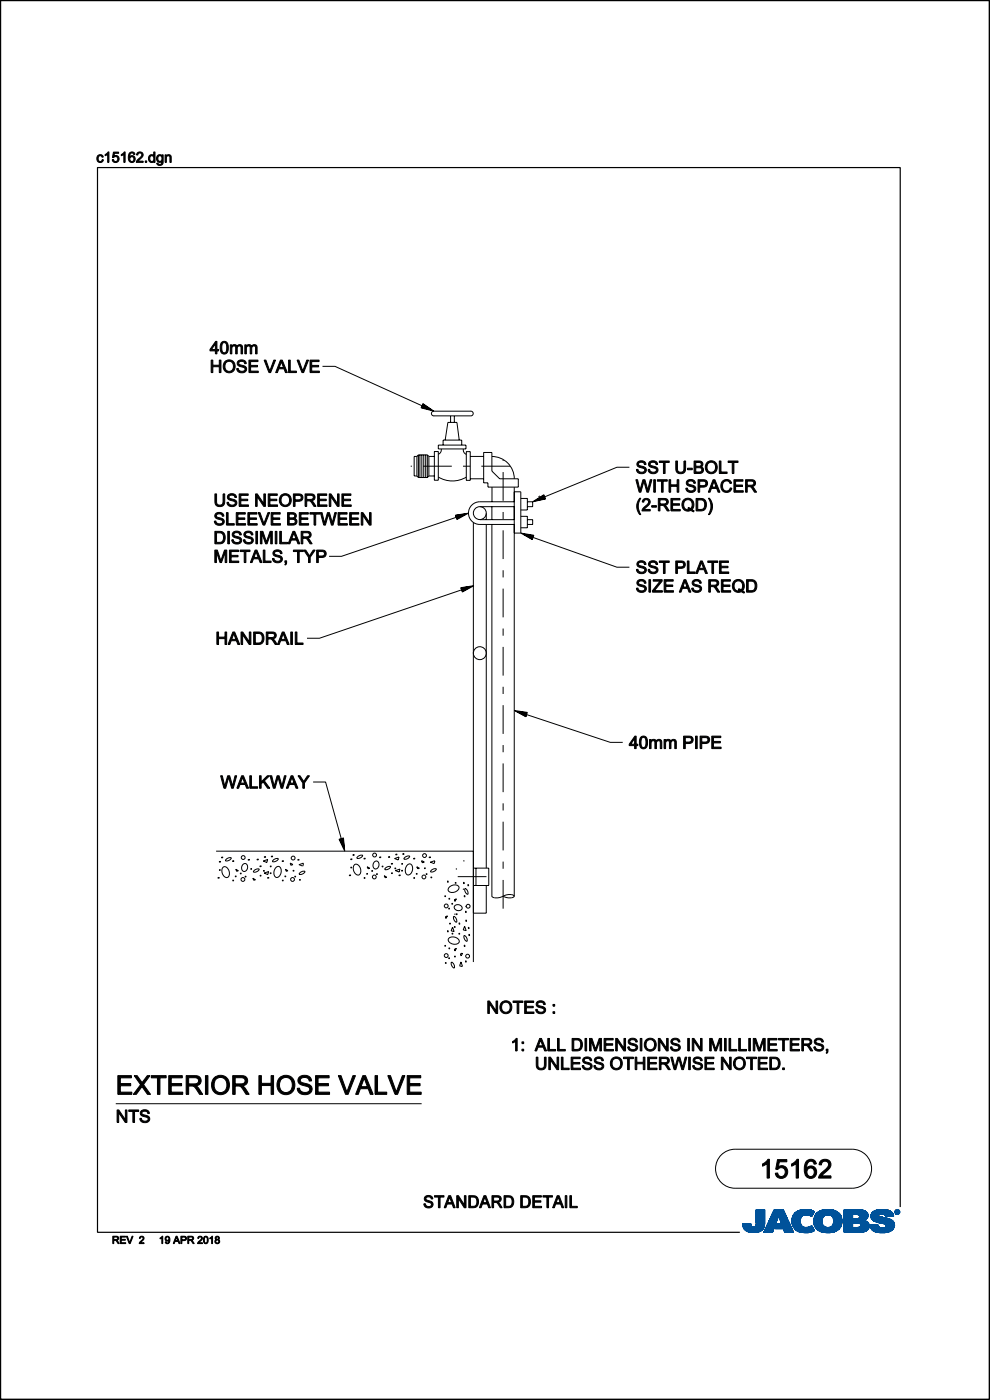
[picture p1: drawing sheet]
<svg xmlns="http://www.w3.org/2000/svg" width="210mm" height="297mm" viewBox="0 0 210 297" stroke-linecap="round" stroke-linejoin="round" font-family="sans-serif">
<path d="M191 256.1v-220.6h-170.3v225.9h136.2M.1 296.6v.3h209.7v-296.8h-209.7v296.8" fill="none" stroke="#000" stroke-width=".25"/>
<g fill="none" stroke="#000" stroke-width=".21">
<path d="M.1 .1h209.8v296.7h-209.8zM68.4 77.7h2.7l19.1 8.7-.3-.1v-.2l.7 .5-.9-.3 .2-.3 1.1 .7-1.4-.3 .2-.6 1.7 1.2-2-.6 .2-.8 2.3 1.6-2.7-.7 .4-.9M87.1 98.9h.3M88.4 96.8h-.5v4.2h.5M88.4 96.8v4.2M88.8 96.5h1.8M88.8 96.5l-.4 .3M88.8 96.5v4.8M89.1 96.5v4.8M89.5 96.5v4.8M89.7 98.9h6.1M89.9 96.5v4.8"/>
<path d="M90.3 96.5v4.8M90.6 96.5v4.8M90.6 96.5l.4 .3M91 96.8h1.1M91 96.8v4.2M92 87.2h7.8a.5 .5 0 0 1 .6 .5 .5 .5 0 0 1-.5 .5h-7.9M92 87.2a.5 .5 0 0 0-.5 .5 .5 .5 0 0 0 .6 .5M92.1 95.8h.9v6.1h-.9zM93 94.4h5.8v.8h-5.8zM93.6 95.2a.97 .97 0 0 1-.6 1.2M94 94.4v-1h3.9v1M94.4 93.4l.6-3.8h1.9l.5 3.8"/>
<path d="M95.6 88.2v1.4M96.4 88.2v1.4M98.2 98.9h1.5M98.3 95.3a.97 .97 0 0 0 .6 1.1M98.9 95.8h.8v6.1h-.8zM99.8 96.8h2.8M102.1 98.9h6.1M102.6 96h1.7v3.9l1.7 1.7h3.9v1.7h-6.4v-.9h-.9zM104.3 96.8a4.7 4.7 0 0 1 4.8 4.8M106.7 97.6v.2M133.5 99.1h-2.6l-16 6.6 .2-.2 .2 .2-.8 .1 .7-.4 .2 .3-1.4 .4 1.3-.8 .3 .5-2.1 .4 1.8-1.1 .4 .8-2.7 .5 2.4-1.4 .3 .9M88.4 101l.4 .3"/>
<path d="M88.8 101.3h1.8M91 101h1.1M91 101l-.4 .3M93 101.2a5.7 5.7 0 0 0 5.9 0M96.6 109.3l.3 .9 2.5-1.3-2.8 .4 .4 .8 1.8-1.1-2.1 .3 .3 .6 1.3-.7-1.4 .2 .2 .4 .7-.4-.7 .1 .1 .2 .2-.2-24.9 8.5h-2.7M99.8 101.6h2.8M100.4 110.9v93.2M101.8 110.2h7.2M101.8 111.3h7.3M101.8 107.5h7.3M103.1 108.9v1.3M103.1 111.3v72.9"/>
<path d="M104.3 107.5v2.7M104.3 111.3v78.9M104.4 103.3v3.1M106.7 100.1v6.1M106.7 108.6v1.5M106.7 112.5v6.1M109.1 106.4h-7.3a2.41 2.41 0 0 0-2.4 2.5 2.41 2.41 0 0 0 2.4 2.4M109.1 103.3v86.9M109.1 104.3h1.4v8.8h-1.4M110.5 105.7h1.4v2.5h-1.4M110.5 109.5h1.4v2.5h-1.4M111.9 110.2h1.1v1.1h-1.1"/>
<path d="M111.9 106.4h1.1v1.1h-1.1M112.9 114.5l.3-.9-2.7-.5 2.4 1.4 .2-.8-2.1-.4 1.9 1.1v-.7l-1.4-.2 1.2 .7 .2-.4-.9-.2 .7 .4v-.2h-.3l18.5 6.5h2.6M114.5 105.2l-.3 .3M97.8 124.7l.3 .9 2.4-1.4-2.7 .5 .3 .7 1.9-1-2.1 .3 .3 .6 1.3-.7-1.4 .2 .1 .4 .8-.4-.8 .1 .1 .2 .3-.2-30.8 10.5h-2.7M106.7 121v1.5M106.7 124.9v6.1M106.7 133.3v1.6M106.7 137.2v6.1M106.7 145.7v1.5M106.7 149.6v6.1M106.7 158.1v1.5M111.5 152.1l.4-1-2.8-.4 2.4 1.4 .2-.9-2.1-.3 1.9 1 .1-.6-1.5-.2 1.3 .7 .1-.4-.9-.2 .7 .4v-.2h-.3l18.5 6.1h2.6"/>
<path d="M66.4 165.9h2.7l3.5 12.7-.2-.3 .2-.1 .1 .8-.4-.8 .4-.1 .2 1.4-.7-1.3 .6-.3 .2 2.1-.9-1.9 .8-.3 .2 2.8-1.2-2.6 1-.2M106.7 162v6M106.7 170.4v1.5M106.7 174.3v6.1M45.8 180.6h54.6M46.3 186.2h.2zM46.5 182.8h.3zM47 181.9h.3zM47.3 184.1l.2-.2a1.32 1.32 0 0 1 1.1 .9 1.32 1.32 0 0 1-.4 1.4 1.36 1.36 0 0 1-.9-2.1zM48 182.2a.91 .91 0 0 1 1-.2 .98 .98 0 0 1-1.2 .6zM49.4 182.6l.2 .1zM50 184.4l.6 .3-.4 .2z"/>
<path d="M51.6 183.4a.63 .63 0 0 1 .8 0 .63 .63 0 0 1 .1 .8 .66 .66 0 0 1-.8 .7 .66 .66 0 0 1-.4-1zM52.7 182.4h.2zM53.6 186.3l.6 .3-.4 .1zM54 184.6a.91 .91 0 0 1 1-.2 .98 .98 0 0 1-1.2 .6zM54.6 182.3h.2zM55.2 183.7l.2 .1zM55.8 182.7l1-.4-.2 .7zM56 185.2l1-.3-.2 .6zM56.1 181.8h.3zM56.8 186.2h.3zM57.6 181.7h.2zM58 182.4a.91 .91 0 0 1 1-.2 .98 .98 0 0 1-1.2 .6z"/>
<path d="M58.5 184l.6-.2a1.32 1.32 0 0 1 .5 1.3 1.32 1.32 0 0 1-1 1 1.36 1.36 0 0 1-.1-2.1zM59.9 182.6l.2 .1zM60.5 184.4l.6 .3-.4 .2zM61.5 183.2l.3 .4M61.6 183.1l.5 .3M62.1 183.4l-.3 .1M63.2 182.4h.3zM63.4 183.4l.8 .3M63.7 185.1a.91 .91 0 0 1 1-.2 .98 .98 0 0 1-1.2 .6zM64.4 183.1l-1 .3M64.4 183.2l-.2 .5M74.1 185.7h.3z"/>
<path d="M74.4 182.3h.3zM74.9 181.3l.3 .1zM75.1 183.5l.3-.2a1.32 1.32 0 0 1 1.1 1 1.32 1.32 0 0 1-.4 1.3 1.36 1.36 0 0 1-1-2.1zM75.9 181.7a.91 .91 0 0 1 1-.2 .98 .98 0 0 1-1.2 .5zM77.2 182.1h.3zM77.9 183.9l.5 .3-.3 .1zM79.4 182.8a.63 .63 0 0 1 .8 0 .63 .63 0 0 1 .2 .8 .66 .66 0 0 1-.8 .7 .66 .66 0 0 1-.5-.9zM80.5 181.8h.3zM81.5 185.8l.6 .3-.4 .1zM81.8 184.1a.91 .91 0 0 1 1-.2 .98 .98 0 0 1-1.2 .5zM82.4 181.8h.3zM83 183.2h.3z"/>
<path d="M83.7 182.1l.9-.3-.1 .6zM83.9 184.7l.9-.3-.1 .6zM84 181.2l.2 .1zM84.7 185.7h.2zM85.5 181.1h.2zM85.9 181.9a.91 .91 0 0 1 1-.2 .98 .98 0 0 1-1.2 .5zM86.4 183.5l.6-.2a1.32 1.32 0 0 1 .5 1.3 1.32 1.32 0 0 1-1 1 1.36 1.36 0 0 1-.1-2.1zM87.8 182.1h.2zM88.4 183.9l.6 .3-.4 .1zM89.4 182.6l.2 .5M89.4 182.6l.6 .3M90 182.9l-.3 .1"/>
<path d="M91.1 181.8h.2zM91.3 182.9l.7 .3M91.5 184.6a.91 .91 0 0 1 1-.2 .98 .98 0 0 1-1.2 .5zM92.2 182.6l-.9 .3M92.2 182.7l-.1 .5M94.5 194.5l.4-.2-.3 .5zM95 197.4v.3zM95 186.9v.3zM95.2 199a1.41 1.41 0 0 1 2.2 .8 1.32 1.32 0 0 1-1.3 .5 1.32 1.32 0 0 1-1-1zM95.2 188.3a1.36 1.36 0 0 1 2.2-.1 1.32 1.32 0 0 1-1 1.1 1.32 1.32 0 0 1-1.3-.4zM96 196.7l.3 .9-.6-.1zM96.3 194.4a.98 .98 0 0 1 .5 1.2 .98 .98 0 0 1-.5-1.2z"/>
<path d="M96.4 190.9l.4-.2-.3 .5zM96.5 192.2a.85 .85 0 0 1 1-.2 .85 .85 0 0 1 .4 1 .85 .85 0 0 1-1 .1 .85 .85 0 0 1-.4-.9zM97.1 186h6.1M97.4 195.8l.1 .3zM98.4 187.2v.3zM98.5 198.5a.98 .98 0 0 1 .5 1.2 .98 .98 0 0 1-.5-1.2zM98.5 190l.1 .3zM98.6 196.5l.3 .9-.7-.1zM98.6 188.5a.98 .98 0 0 1 .6 1.2 .98 .98 0 0 1-.6-1.2zM98.8 193.3v.3zM98.9 195.2v.3zM99.3 187.6v.3z"/>
<path d="M99.4 196.7v.3zM99.5 198.2l.1 .3zM100.4 184.2h3.3v3.6l-3.3 .1M101 184.2v3.6M103.1 187.9v5.8h-2.7M104.3 190.1a2.03 2.03 0 0 0 2.4 0M106.7 190.1l1.1-.3a1.26 1.26 0 0 1 1.3 .3 2.03 2.03 0 0 1-2.4 0zM106.7 182.8v1.5M106.7 186.7v6.1M95.8 204.1a.98 .98 0 0 1 .5 1.2 .98 .98 0 0 1-.5-1.2zM96.4 201.4l.4-.2-.3 .6zM97.5 204.9l.5 .1"/>
<path d="M97.7 202.5l.1 .3M97.8 204.1l.3 .9M97.8 204l-.3 .8M98.1 202.2l-.5 .2M98.1 202.2l-.3 .6M98.5 200.5l.1 .3zM98.8 203.8v.3zM24.6 234.1h64.8M153 245l1.3-.9 1.6-.3h24.8a4.1 4.1 0 0 1 4.2 4.1 4.1 4.1 0 0 1-4.2 4.2h-24.8a4.1 4.1 0 0 1-3.8-2.6 4.1 4.1 0 0 1 .9-4.5z"/>
<circle cx="101.8" cy="108.9" r="1.37"/>
<circle cx="101.8" cy="138.6" r="1.37"/>
<circle cx="46.6" cy="184.6" r=".09"/>
<circle cx="49.5" cy="186.8" r=".09"/>
<circle cx="50" cy="185.9" r=".09"/>
<circle cx="51.1" cy="185.3" r=".09"/>
<circle cx="51.5" cy="186.6" r=".41"/>
<circle cx="51.6" cy="181.9" r=".41"/>
<circle cx="52.1" cy="186" r=".09"/>
<circle cx="53.3" cy="184.3" r=".09"/>
<circle cx="55.3" cy="185.8" r=".09"/>
<circle cx="56" cy="184.8" r=".09"/>
<circle cx="57.4" cy="185.2" r=".09"/>
<circle cx="57.4" cy="183.8" r=".09"/>
<circle cx="60" cy="186.8" r=".09"/>
<circle cx="60.5" cy="185.9" r=".09"/>
<circle cx="62.1" cy="186.6" r=".41"/>
<circle cx="62.2" cy="182" r=".41"/>
<circle cx="62.3" cy="184.7" r=".09"/>
<circle cx="62.6" cy="186" r=".09"/>
<circle cx="63.6" cy="186.7" r=".09"/>
<circle cx="74.5" cy="184" r=".09"/>
<circle cx="77.3" cy="186.3" r=".09"/>
<circle cx="77.9" cy="185.4" r=".09"/>
<circle cx="78.9" cy="184.8" r=".09"/>
<circle cx="79.4" cy="186" r=".41"/>
<circle cx="79.5" cy="181.4" r=".41"/>
<circle cx="80" cy="185.4" r=".09"/>
<circle cx="81.1" cy="183.8" r=".09"/>
<circle cx="83.1" cy="185.2" r=".09"/>
<circle cx="83.9" cy="184.2" r=".09"/>
<circle cx="85.3" cy="184.7" r=".09"/>
<circle cx="85.3" cy="183.3" r=".09"/>
<circle cx="87.9" cy="186.3" r=".09"/>
<circle cx="88.4" cy="185.4" r=".09"/>
<circle cx="89.9" cy="186" r=".41"/>
<circle cx="90.1" cy="181.5" r=".41"/>
<circle cx="90.1" cy="184.2" r=".09"/>
<circle cx="90.5" cy="185.4" r=".09"/>
<circle cx="91.5" cy="186.1" r=".09"/>
<circle cx="94.4" cy="190.1" r=".09"/>
<circle cx="94.7" cy="192.2" r=".41"/>
<circle cx="95.3" cy="192.8" r=".09"/>
<circle cx="95.3" cy="190.7" r=".09"/>
<circle cx="95.5" cy="195.9" r=".09"/>
<circle cx="95.9" cy="191.7" r=".09"/>
<circle cx="96" cy="198.1" r=".09"/>
<circle cx="96.5" cy="196.7" r=".09"/>
<circle cx="96.5" cy="193.9" r=".04"/>
<circle cx="96.7" cy="187.3" r=".09"/>
<circle cx="96.8" cy="184.3" r=".04"/>
<circle cx="96.9" cy="193.9" r=".09"/>
<circle cx="97.4" cy="198.1" r=".09"/>
<circle cx="98.3" cy="188.6" r=".04"/>
<circle cx="98.4" cy="182.6" r=".04"/>
<circle cx="98.9" cy="192.3" r=".04"/>
<circle cx="99.3" cy="192.3" r=".41"/>
<circle cx="94.4" cy="200.7" r=".09"/>
<circle cx="94.6" cy="204.3" r=".09"/>
<circle cx="94.7" cy="202.7" r=".41"/>
<circle cx="95.3" cy="203.3" r=".09"/>
<circle cx="95.3" cy="201.2" r=".09"/>
<circle cx="96.5" cy="202.9" r=".09"/>
<circle cx="99.2" cy="202.8" r=".41"/>
</g>
<g fill="#000" stroke="#000" stroke-width=".21">
<path d="M20.7 33a.68 .68 0 0 1 1.2 .3l-.3 .1a.48 .48 0 0 0-.6-.3 .48 .48 0 0 0-.2 .7 .42 .42 0 0 0 .4 .5 .42 .42 0 0 0 .5-.4h.2a.76 .76 0 0 1-1.1 .5 .76 .76 0 0 1-.2-1.2z" fill-rule="evenodd"/>
<path d="M22.3 32.8l.8-.6v2.2h-.3v-1.7l-.5 .3z" fill-rule="evenodd"/>
<path d="M24.1 32.3h1.1v.2h-.9l-.1 .6a.73 .73 0 0 1 1 .4 .73 .73 0 0 1-.5 1 .73 .73 0 0 1-.9-.6l.3-.1a.48 .48 0 0 0 .6 .3 .48 .48 0 0 0 .3-.7 .48 .48 0 0 0-.7-.1l-.4 .1z" fill-rule="evenodd"/>
<path d="M25.7 32.8l.8-.6v2.2h-.2v-1.7l-.6 .3z" fill-rule="evenodd"/>
<path d="M27.5 32.5a1.26 1.26 0 0 0 .5 2 .71 .71 0 0 0 .7-1 .71 .71 0 0 0-1.2-.2 .53 .53 0 0 1 .1-.7 .53 .53 0 0 1 .7 .1l.1 .1h.2a.65 .65 0 0 0-.4-.6 .65 .65 0 0 0-.7 .3zM27.5 33.8a.5 .5 0 0 1 1 0 .5 .5 0 0 1-1 0z" fill-rule="evenodd"/>
<path d="M29.2 32.4a.72 .72 0 0 1 1.1 .2 .72 .72 0 0 1-.4 1l-.6 .6h1.1v.2h-1.5l.3-.5a1.2 1.2 0 0 0 .8-1.3l-.5-.1-.3 .4h-.2z" fill-rule="evenodd"/>
<path d="M30.8 34.1h.3v.3h-.3z" fill-rule="evenodd"/>
<path d="M31.7 33a.77 .77 0 0 0-.1 1.1 .77 .77 0 0 0 1 .1v.2h.3v-2.2h-.3v.8l-.4-.2zM31.9 33.2a.57 .57 0 0 1 .8 .3 .57 .57 0 0 1-.3 .7 .6 .6 0 0 1-.6-.3 .6 .6 0 0 1 .1-.7z" fill-rule="evenodd"/>
<path d="M33.4 33a.76 .76 0 0 0-.1 1.1 .76 .76 0 0 0 1 .1 .45 .45 0 0 1-.2 .6 .45 .45 0 0 1-.6-.2h-.2a.7 .7 0 0 0 .8 .5 .7 .7 0 0 0 .5-.9v-1.4h-.2v.2l-.3-.2h-.4zM33.6 33.2a.51 .51 0 0 1 .8 .4 .51 .51 0 0 1-.8 .5l-.1-.5z" fill-rule="evenodd"/>
<path d="M35 32.8h.3v.3a.57 .57 0 0 1 .7-.3 .57 .57 0 0 1 .3 .7v.9h-.3v-.9a.4 .4 0 0 0-.4-.5 .4 .4 0 0 0-.3 .6v.8h-.3z" fill-rule="evenodd"/>
<path d="M44.8 76.4h.3v1.1h1.4v-1.1h.4v2.6h-.4v-1.2h-1.4v1.2h-.3z" fill-rule="evenodd"/>
<path d="M45.7 72.4l-1.2 1.7v.3h1.2v.7h.3v-.7h.4v-.3h-.4v-1.7zM45.7 72.9v1.2h-.8z" fill-rule="evenodd"/>
<path d="M47.1 72.6a1.99 1.99 0 0 0 0 2.4 .95 .95 0 0 0 1.1-.2 .95 .95 0 0 0 .2-1 .95 .95 0 0 0-.2-1.1 .95 .95 0 0 0-1.1-.1zM47.2 72.9l.5-.2a1.64 1.64 0 0 1 0 2.1h-.3a1.69 1.69 0 0 1-.2-1.9z" fill-rule="evenodd"/>
<path d="M47.7 76.7a1.34 1.34 0 0 0 0 2 1.34 1.34 0 0 0 2-.3 1.33 1.33 0 0 0-.2-1.7 1.33 1.33 0 0 0-1.8 0zM48 76.9a.99 .99 0 0 1 1.5 .8 .99 .99 0 0 1-1.5 .8l-.3-.7z" fill-rule="evenodd"/>
<path d="M48.9 73.2h.2v.2a.65 .65 0 0 1 1.2 0 .62 .62 0 0 1 .7-.3 .62 .62 0 0 1 .5 .7v1.3h-.4v-1.2a.43 .43 0 0 0-.4-.5 .43 .43 0 0 0-.4 .6v1.1h-.3v-1.3a.44 .44 0 0 0-.6-.4 .44 .44 0 0 0-.2 .7v1h-.3z" fill-rule="evenodd"/>
<path d="M50.6 76.5a1.04 1.04 0 0 1 1.6 .6l-.3 .1a.63 .63 0 0 0-.6-.5 .63 .63 0 0 0-.6 .5l.3 .2a1.05 1.05 0 0 1 1.3 1.1 1.11 1.11 0 0 1-1.2 .6 1.11 1.11 0 0 1-.9-.9h.3a.72 .72 0 0 0 .7 .6 .72 .72 0 0 0 .8-.6l-.4-.3a.98 .98 0 0 1-1.2-1.2z" fill-rule="evenodd"/>
<path d="M51.9 73.2h.3v.2a.65 .65 0 0 1 1.1 0 .62 .62 0 0 1 .8-.3 .62 .62 0 0 1 .4 .7v1.3h-.3v-1.2a.43 .43 0 0 0-.5-.5 .43 .43 0 0 0-.3 .6v1.1h-.3v-1.3a.44 .44 0 0 0-.6-.4 .44 .44 0 0 0-.2 .7v1h-.4z" fill-rule="evenodd"/>
<path d="M52.8 76.4h1.9v.3h-1.5v.8h1.4v.3h-1.4v.9h1.6v.3h-2z" fill-rule="evenodd"/>
<path d="M56 76.4h.4l.8 2.4 .9-2.4h.3l-1 2.6h-.4z" fill-rule="evenodd"/>
<path d="M59.5 76.4l-1 2.6h.3l.3-.8h1.1l.4 .8h.4l-1.1-2.6zM59.7 76.7l.4 1.3h-.9z" fill-rule="evenodd"/>
<path d="M61.2 76.4h.4v2.3h1.3v.3h-1.7z" fill-rule="evenodd"/>
<path d="M63 76.4h.4l.8 2.4 .9-2.4h.3l-1 2.6h-.4z" fill-rule="evenodd"/>
<path d="M65.8 76.4h1.9v.3h-1.6v.8h1.5v.3h-1.5v.9h1.6v.3h-1.9z" fill-rule="evenodd"/>
<path d="M135.4 98a1.04 1.04 0 0 1 1.6 .5l-.3 .1a.63 .63 0 0 0-.6-.5 .63 .63 0 0 0-.6 .5l.3 .2a1.05 1.05 0 0 1 1.3 1.1 1.11 1.11 0 0 1-1.2 .6 1.11 1.11 0 0 1-.9-.9h.3a.72 .72 0 0 0 .7 .6 .72 .72 0 0 0 .8-.6l-.4-.3a.98 .98 0 0 1-1.2-1.2z" fill-rule="evenodd"/>
<path d="M137.8 98a1.04 1.04 0 0 1 1.7 .5l-.3 .1a.63 .63 0 0 0-.7-.5 .63 .63 0 0 0-.6 .5l.4 .2a1.05 1.05 0 0 1 1.2 1.1 1.11 1.11 0 0 1-1.1 .6 1.11 1.11 0 0 1-.9-.9h.3a.72 .72 0 0 0 .7 .6 .72 .72 0 0 0 .7-.6l-.4-.3a.98 .98 0 0 1-1.1-1.2z" fill-rule="evenodd"/>
<path d="M143.3 97.8h.4v1.5a.71 .71 0 0 0 .7 .9 .71 .71 0 0 0 .7-.9v-1.5h.3v1.5a1.05 1.05 0 0 1-1 1.2 1.05 1.05 0 0 1-1.1-1.2z" fill-rule="evenodd"/>
<path d="M145.8 99.3h1v.4h-1z" fill-rule="evenodd"/>
<path d="M150 98.1a1.34 1.34 0 0 0 0 2 1.34 1.34 0 0 0 2-.3 1.33 1.33 0 0 0-.3-1.7 1.33 1.33 0 0 0-1.7 0zM150.2 98.3a.99 .99 0 0 1 1.6 .8 .99 .99 0 0 1-1.6 .8l-.2-.7z" fill-rule="evenodd"/>
<path d="M45.8 108.9a1.04 1.04 0 0 1 1.7 .6h-.3a.63 .63 0 0 0-.7-.5 .63 .63 0 0 0-.6 .5l.4 .3a1.05 1.05 0 0 1 1.2 1.1 1.11 1.11 0 0 1-1.1 .5 1.11 1.11 0 0 1-.9-.9h.3a.72 .72 0 0 0 .7 .6 .72 .72 0 0 0 .7-.5l-.4-.3a.98 .98 0 0 1-1.1-1.2z" fill-rule="evenodd"/>
<path d="M45.6 116.7h.5l.8 2.3 .7-2.3h.5v2.6h-.3v-2.2l-.8 2.2h-.3l-.8-2.2v2.2h-.3z" fill-rule="evenodd"/>
<path d="M45.6 112.7v2.7h.9a1.33 1.33 0 0 0 1.3-1.4 1.33 1.33 0 0 0-1.3-1.3zM45.9 113h.6a1.02 1.02 0 0 1 .9 1 1.02 1.02 0 0 1-.9 1.1h-.6z" fill-rule="evenodd"/>
<path d="M45.6 104.8h.3v1.5a.71 .71 0 0 0 .7 .9 .71 .71 0 0 0 .7-.9v-1.5h.4v1.5a1.05 1.05 0 0 1-1.1 1.2 1.05 1.05 0 0 1-1-1.2z" fill-rule="evenodd"/>
<path d="M48 108.8h.4v2.3h1.3v.3h-1.7z" fill-rule="evenodd"/>
<path d="M48.5 104.9a1.04 1.04 0 0 1 1.7 .6h-.4a.63 .63 0 0 0-.6-.5 .63 .63 0 0 0-.6 .6l.4 .2a1.05 1.05 0 0 1 1.2 1.1 1.11 1.11 0 0 1-1.1 .6 1.11 1.11 0 0 1-1-.9l.4-.1a.72 .72 0 0 0 .7 .7 .72 .72 0 0 0 .7-.6l-.4-.3a.98 .98 0 0 1-1.2-1.2z" fill-rule="evenodd"/>
<path d="M48.3 112.7h.4v2.7h-.4z" fill-rule="evenodd"/>
<path d="M48.7 116.7h1.9v.3h-1.6v.8h1.5v.3h-1.5v.9h1.6v.3h-1.9z" fill-rule="evenodd"/>
<path d="M49.5 112.9a1.04 1.04 0 0 1 1.7 .6h-.3a.63 .63 0 0 0-.7-.5 .63 .63 0 0 0-.6 .5l.4 .2a1.05 1.05 0 0 1 1.2 1.1 1.11 1.11 0 0 1-1.1 .6 1.11 1.11 0 0 1-.9-.9h.3a.72 .72 0 0 0 .7 .6 .72 .72 0 0 0 .7-.6l-.4-.3a.98 .98 0 0 1-1.1-1.2z" fill-rule="evenodd"/>
<path d="M50.1 108.8h1.9v.3h-1.5v.8h1.4v.3h-1.4v.9h1.6v.3h-2z" fill-rule="evenodd"/>
<path d="M50.7 104.8h1.9v.3h-1.5v.8h1.4v.3h-1.4v.9h1.6v.3h-2z" fill-rule="evenodd"/>
<path d="M52 112.9a1.04 1.04 0 0 1 1.7 .6h-.4a.63 .63 0 0 0-.6-.5 .63 .63 0 0 0-.6 .5l.3 .2a1.05 1.05 0 0 1 1.3 1.1 1.11 1.11 0 0 1-1.1 .6 1.11 1.11 0 0 1-1-.9h.4a.72 .72 0 0 0 .7 .6 .72 .72 0 0 0 .7-.6l-.4-.3a.98 .98 0 0 1-1.2-1.2z" fill-rule="evenodd"/>
<path d="M50.9 116.7h2.1v.3h-.8v2.3h-.4v-2.3h-.9z" fill-rule="evenodd"/>
<path d="M52.6 108.8h1.9v.3h-1.6v.8h1.5v.3h-1.5v.9h1.7v.3h-2z" fill-rule="evenodd"/>
<path d="M54.1 116.7l-1 2.6h.4l.3-.8h1.1l.3 .8h.4l-1.1-2.6zM54.3 117l.5 1.3h-.9z" fill-rule="evenodd"/>
<path d="M54.2 104.8h.4l1.4 2.1v-2.1h.3v2.6h-.4l-1.4-2.1v2.1h-.3z" fill-rule="evenodd"/>
<path d="M54.3 112.7h.3v2.7h-.3z" fill-rule="evenodd"/>
<path d="M55.2 112.7h.6l.7 2.3 .8-2.3h.5v2.7h-.4v-2.2l-.7 2.2h-.4l-.7-2.3v2.3h-.4z" fill-rule="evenodd"/>
<path d="M54.8 108.8h.4l.8 2.3 .8-2.3h.4l-1 2.6h-.4z" fill-rule="evenodd"/>
<path d="M55.8 116.7h.4v2.3h1.3v.3h-1.7z" fill-rule="evenodd"/>
<path d="M56.9 104.8h1.9v.3h-1.6v.8h1.5v.3h-1.5v.9h1.7v.3h-2z" fill-rule="evenodd"/>
<path d="M57.5 108.8h1.9v.3h-1.5v.8h1.4v.3h-1.4v.9h1.6v.3h-2z" fill-rule="evenodd"/>
<path d="M58.2 116.8a1.04 1.04 0 0 1 1.6 .6l-.3 .1a.63 .63 0 0 0-.6-.5 .63 .63 0 0 0-.6 .5l.3 .2a1.05 1.05 0 0 1 1.3 1.1 1.11 1.11 0 0 1-1.2 .6 1.11 1.11 0 0 1-.9-.9h.3a.72 .72 0 0 0 .7 .6 .72 .72 0 0 0 .8-.6l-.4-.3a.98 .98 0 0 1-1.2-1.2z" fill-rule="evenodd"/>
<path d="M58.4 112.7h.3v2.7h-.3z" fill-rule="evenodd"/>
<path d="M59.6 105.1a1.34 1.34 0 0 0 0 2 1.34 1.34 0 0 0 2-.3 1.33 1.33 0 0 0-.2-1.7 1.33 1.33 0 0 0-1.8 0zM59.9 105.3a.99 .99 0 0 1 1.6 .8 .99 .99 0 0 1-1.6 .8l-.3-.8z" fill-rule="evenodd"/>
<path d="M59.3 112.7h.4v2.4h1.3v.3h-1.7z" fill-rule="evenodd"/>
<path d="M60.4 119h.4v.5l-.3 .4-.1-.2 .2-.4h-.2z" fill-rule="evenodd"/>
<path d="M61 108.8v2.6h1a.75 .75 0 0 0 .9-.5 .75 .75 0 0 0-.4-.9 .67 .67 0 0 0 .3-.9 .67 .67 0 0 0-.8-.3zM61.3 109.1h.6a.44 .44 0 0 1 .5 .1 .44 .44 0 0 1 0 .6l-1.1 .1zM61.3 110.2h.7a.49 .49 0 0 1 .6 .4 .49 .49 0 0 1-.6 .5h-.7z" fill-rule="evenodd"/>
<path d="M62.1 112.7l-1 2.7h.4l.3-.8h1.1l.3 .8h.4l-1.1-2.7zM62.3 113l.5 1.3h-.9z" fill-rule="evenodd"/>
<path d="M62.2 104.8v2.6h.4v-1h.7a.81 .81 0 0 0 1-.9 .81 .81 0 0 0-1.1-.7zM62.6 105.1h.7a.49 .49 0 0 1 .6 .5 .49 .49 0 0 1-.6 .4h-.7z" fill-rule="evenodd"/>
<path d="M62.2 116.7h2.1v.3h-.8v2.3h-.4v-2.3h-.9z" fill-rule="evenodd"/>
<path d="M63.5 108.8h1.9v.3h-1.6v.8h1.5v.3h-1.5v.9h1.7v.3h-2z" fill-rule="evenodd"/>
<path d="M63.9 112.7v2.7h.3v-1.2h.4a.81 .81 0 0 1 .8 .6l.4 .6h.4l-.9-1.2a.74 .74 0 0 0 .7-.9 .74 .74 0 0 0-.9-.6zM64.2 113h.9a.46 .46 0 0 1 .5 .5 .46 .46 0 0 1-.6 .4h-.8z" fill-rule="evenodd"/>
<path d="M64.7 104.8v2.6h.4v-1.2h.4a.81 .81 0 0 1 .8 .7l.3 .5h.4l-.9-1.2a.74 .74 0 0 0 .7-.8 .74 .74 0 0 0-.9-.6zM65.1 105.1h.8a.46 .46 0 0 1 .6 .5 .46 .46 0 0 1-.7 .3h-.7z" fill-rule="evenodd"/>
<path d="M64.4 116.7h.5l.7 1.2 .8-1.2h.5l-1.1 1.5v1.1h-.4v-1.1z" fill-rule="evenodd"/>
<path d="M65.7 108.8h2.1v.3h-.8v2.3h-.4v-2.3h-.9z" fill-rule="evenodd"/>
<path d="M67.2 116.7v2.6h.3v-1h.7a.81 .81 0 0 0 1-.8 .81 .81 0 0 0-1-.8zM67.5 117h.7a.49 .49 0 0 1 .6 .5 .49 .49 0 0 1-.6 .5h-.7z" fill-rule="evenodd"/>
<path d="M67.4 104.8h1.9v.3h-1.6v.8h1.5v.3h-1.5v.9h1.7v.3h-2z" fill-rule="evenodd"/>
<path d="M68 108.8h.3l.5 2.2 .7-2.2h.4l.6 2.2 .5-2.2h.4l-.8 2.6h-.3l-.6-2.3-.7 2.3h-.3z" fill-rule="evenodd"/>
<path d="M69.8 104.8h.4l1.4 2.1v-2.1h.3v2.6h-.3l-1.4-2.1v2.1h-.4z" fill-rule="evenodd"/>
<path d="M71.7 108.8h1.9v.3h-1.5v.8h1.4v.3h-1.4v.9h1.6v.3h-2z" fill-rule="evenodd"/>
<path d="M72.5 104.8h1.9v.3h-1.5v.8h1.4v.3h-1.4v.9h1.6v.3h-2z" fill-rule="evenodd"/>
<path d="M74.2 108.8h1.9v.3h-1.6v.8h1.5v.3h-1.5v.9h1.6v.3h-1.9z" fill-rule="evenodd"/>
<path d="M76.6 108.8h.4l1.4 2v-2h.3v2.6h-.3l-1.4-2.1v2.1h-.4z" fill-rule="evenodd"/>
<path d="M134.9 101.8h.3l.6 2.2 .6-2.2h.4l.6 2.2 .5-2.2h.4l-.7 2.6h-.4l-.6-2.3-.7 2.3h-.3z" fill-rule="evenodd"/>
<path d="M135.7 105.7h.2l-.3 .7a3 3 0 0 0 .3 2.8h-.2a2.67 2.67 0 0 1 0-3.5z" fill-rule="evenodd"/>
<path d="M136.5 105.9a.87 .87 0 0 1 1.3 .2 .87 .87 0 0 1-.4 1.3l-.8 .7h1.3v.3h-1.7a3 3 0 0 1 1.2-1.5 .51 .51 0 0 0-.1-.9 .51 .51 0 0 0-.7 .5h-.4z" fill-rule="evenodd"/>
<path d="M138.2 107.3h1v.3h-1z" fill-rule="evenodd"/>
<path d="M138.7 101.8h.3v2.6h-.3z" fill-rule="evenodd"/>
<path d="M139.6 105.7v2.7h.4v-1.2h.4a.81 .81 0 0 1 .8 .6l.3 .6h.5l-1-1.2a.74 .74 0 0 0 .8-.9 .74 .74 0 0 0-1-.6zM140 106h.8a.46 .46 0 0 1 .6 .5 .46 .46 0 0 1-.7 .4h-.7z" fill-rule="evenodd"/>
<path d="M139.4 101.8h2.1v.3h-.8v2.3h-.4v-2.3h-.9z" fill-rule="evenodd"/>
<path d="M139.9 97.8h2.1v.3h-.9v2.3h-.4v-2.3h-.8z" fill-rule="evenodd"/>
<path d="M141.9 101.8h.4v1.1h1.3v-1.1h.4v2.6h-.4v-1.2h-1.3v1.2h-.4z" fill-rule="evenodd"/>
<path d="M142.3 105.7h1.9v.4h-1.5v.8h1.4v.3h-1.4v.9h1.6v.3h-2z" fill-rule="evenodd"/>
<path d="M145.8 101.9a1.04 1.04 0 0 1 1.7 .6h-.3a.63 .63 0 0 0-.7-.5 .63 .63 0 0 0-.6 .6l.4 .2a1.05 1.05 0 0 1 1.3 1.1 1.11 1.11 0 0 1-1.2 .6 1.11 1.11 0 0 1-.9-.9l.3-.1a.72 .72 0 0 0 .7 .7 .72 .72 0 0 0 .7-.6l-.4-.3a.98 .98 0 0 1-1.1-1.2z" fill-rule="evenodd"/>
<path d="M145.1 106a1.37 1.37 0 0 0-.3 1.8 1.37 1.37 0 0 0 1.8 .5l.5 .3 .1-.2-.4-.3a1.36 1.36 0 0 0 .1-1.9 1.36 1.36 0 0 0-1.8-.2zM145.3 106.3a1.01 1.01 0 0 1 1.3 0 1.01 1.01 0 0 1 .1 1.4l-.2 .2-.5-.2-.1 .2 .4 .2a1.03 1.03 0 0 1-1.2-.4 1.03 1.03 0 0 1 0-1.2z" fill-rule="evenodd"/>
<path d="M147.2 97.8v2.6h1a.75 .75 0 0 0 1-.4 .75 .75 0 0 0-.5-1 .67 .67 0 0 0 .3-.8 .67 .67 0 0 0-.8-.4zM147.6 98.1h.5a.44 .44 0 0 1 .6 .2 .44 .44 0 0 1-.1 .5l-1 .1zM147.6 99.2h.6a.49 .49 0 0 1 .7 .4 .49 .49 0 0 1-.7 .5h-.6z" fill-rule="evenodd"/>
<path d="M147.7 105.7v2.7h.9a1.33 1.33 0 0 0 1.2-1.4 1.33 1.33 0 0 0-1.2-1.3zM148 106.1h.6a1.02 1.02 0 0 1 .9 1 1.02 1.02 0 0 1-.9 1h-.6z" fill-rule="evenodd"/>
<path d="M148.1 101.8v2.6h.3v-1.1h.7a.81 .81 0 0 0 1-.8 .81 .81 0 0 0-1-.7zM148.4 102.1h.7a.49 .49 0 0 1 .6 .5 .49 .49 0 0 1-.6 .4h-.7z" fill-rule="evenodd"/>
<path d="M151.3 101.8l-1.1 2.6h.4l.3-.8h1.1l.3 .8h.4l-1.1-2.6zM151.4 102l.5 1.3h-.9z" fill-rule="evenodd"/>
<path d="M150.3 105.7h.2a2.67 2.67 0 0 1 0 3.5h-.2a3.1 3.1 0 0 0 0-3.5z" fill-rule="evenodd"/>
<path d="M152.6 97.8h.3v2.3h1.3v.3h-1.6z" fill-rule="evenodd"/>
<path d="M153.3 102a1.15 1.15 0 0 1 1.9 .5l-.3 .1a.87 .87 0 0 0-1.2-.5 .87 .87 0 0 0-.4 1.2 .82 .82 0 0 0 .7 .9 .82 .82 0 0 0 .9-.7l.3 .1a1.22 1.22 0 0 1-1.5 .8 1.22 1.22 0 0 1-.8-1.6z" fill-rule="evenodd"/>
<path d="M154.5 97.8h2.1v.3h-.9v2.3h-.4v-2.3h-.8z" fill-rule="evenodd"/>
<path d="M155.7 101.8h1.9v.3h-1.6v.8h1.5v.3h-1.5v.9h1.7v.3h-2z" fill-rule="evenodd"/>
<path d="M158.1 101.8v2.6h.4v-1.2h.4a.81 .81 0 0 1 .8 .7l.3 .5h.5l-1-1.2a.74 .74 0 0 0 .8-.8 .74 .74 0 0 0-1-.6zM158.5 102.1h.8a.46 .46 0 0 1 .6 .5 .46 .46 0 0 1-.6 .3h-.8z" fill-rule="evenodd"/>
<path d="M46 134.1h.4v1.1h1.3v-1.1h.4v2.6h-.4v-1.2h-1.3v1.2h-.4z" fill-rule="evenodd"/>
<path d="M49.4 134.1l-1 2.6h.3l.3-.8h1.1l.4 .8h.4l-1.1-2.6zM49.6 134.4l.4 1.2h-.9z" fill-rule="evenodd"/>
<path d="M51.1 134.1h.4l1.4 2.1v-2.1h.3v2.6h-.3l-1.4-2.1v2.1h-.4z" fill-rule="evenodd"/>
<path d="M53.8 134.1v2.6h1a1.33 1.33 0 0 0 1.2-1.3 1.33 1.33 0 0 0-1.3-1.3zM54.2 134.4h.5a1.02 1.02 0 0 1 .9 1 1.02 1.02 0 0 1-.9 1h-.5z" fill-rule="evenodd"/>
<path d="M56.5 134.1v2.6h.3v-1.2h.4a.81 .81 0 0 1 .8 .7l.4 .5h.4l-.9-1.2a.74 .74 0 0 0 .7-.8 .74 .74 0 0 0-.9-.6zM56.8 134.4h.9a.46 .46 0 0 1 .5 .5 .46 .46 0 0 1-.6 .3h-.8z" fill-rule="evenodd"/>
<path d="M59.9 134.1l-1 2.6h.3l.3-.8h1.1l.3 .8h.4l-1-2.6zM60.1 134.4l.4 1.2h-.9z" fill-rule="evenodd"/>
<path d="M61.7 134.1h.3v2.6h-.3z" fill-rule="evenodd"/>
<path d="M62.6 134.1h.4v2.3h1.3v.3h-1.7z" fill-rule="evenodd"/>
<path d="M135.4 119.2a1.04 1.04 0 0 1 1.6 .5l-.3 .1a.63 .63 0 0 0-.6-.5 .63 .63 0 0 0-.6 .5l.3 .2a1.05 1.05 0 0 1 1.3 1.1 1.11 1.11 0 0 1-1.2 .6 1.11 1.11 0 0 1-.9-.9h.3a.72 .72 0 0 0 .7 .6 .72 .72 0 0 0 .8-.6l-.4-.3a.98 .98 0 0 1-1.2-1.2z" fill-rule="evenodd"/>
<path d="M135.4 123.1a1.04 1.04 0 0 1 1.6 .6h-.3a.63 .63 0 0 0-.6-.5 .63 .63 0 0 0-.6 .6l.3 .2a1.05 1.05 0 0 1 1.3 1.1 1.11 1.11 0 0 1-1.2 .6 1.11 1.11 0 0 1-.9-.9l.3-.1a.72 .72 0 0 0 .7 .7 .72 .72 0 0 0 .8-.6l-.4-.3a.98 .98 0 0 1-1.2-1.2z" fill-rule="evenodd"/>
<path d="M137.8 119.2a1.04 1.04 0 0 1 1.7 .5l-.3 .1a.63 .63 0 0 0-.7-.5 .63 .63 0 0 0-.6 .5l.4 .2a1.05 1.05 0 0 1 1.2 1.1 1.11 1.11 0 0 1-1.1 .6 1.11 1.11 0 0 1-.9-.9h.3a.72 .72 0 0 0 .7 .6 .72 .72 0 0 0 .7-.6l-.4-.3a.98 .98 0 0 1-1.1-1.2z" fill-rule="evenodd"/>
<path d="M137.6 123h.4v2.6h-.4z" fill-rule="evenodd"/>
<path d="M138.6 123h1.9v.3l-1.7 2h1.7v.3h-2.1v-.3l1.6-2h-1.4z" fill-rule="evenodd"/>
<path d="M139.9 119h2.1v.3h-.9v2.4h-.4v-2.4h-.8z" fill-rule="evenodd"/>
<path d="M140.9 123h1.9v.3h-1.6v.8h1.5v.3h-1.5v.9h1.7v.3h-2z" fill-rule="evenodd"/>
<path d="M143.3 119v2.7h.4v-1.1h.7a.81 .81 0 0 0 1-.8 .81 .81 0 0 0-1.1-.8zM143.7 119.3h.7a.49 .49 0 0 1 .6 .5 .49 .49 0 0 1-.6 .5h-.7z" fill-rule="evenodd"/>
<path d="M145.1 123l-1 2.6h.4l.2-.8h1.2l.3 .8h.4l-1.1-2.6zM145.3 123.3l.4 1.2h-.9z" fill-rule="evenodd"/>
<path d="M145.8 119h.3v2.3h1.4v.4h-1.7z" fill-rule="evenodd"/>
<path d="M147.1 123.1a1.04 1.04 0 0 1 1.7 .6h-.4a.63 .63 0 0 0-.6-.5 .63 .63 0 0 0-.6 .6l.3 .2a1.05 1.05 0 0 1 1.3 1.1 1.11 1.11 0 0 1-1.1 .6 1.11 1.11 0 0 1-1-.9l.4-.1a.72 .72 0 0 0 .6 .7 .72 .72 0 0 0 .8-.6l-.4-.3a.98 .98 0 0 1-1.2-1.2z" fill-rule="evenodd"/>
<path d="M148.6 119l-1 2.7h.4l.2-.8h1.2l.3 .8h.4l-1.1-2.7zM148.8 119.3l.4 1.3h-.9z" fill-rule="evenodd"/>
<path d="M150.3 123v2.6h.4v-1.2h.4a.81 .81 0 0 1 .8 .7l.3 .5h.5l-1-1.2a.74 .74 0 0 0 .8-.8 .74 .74 0 0 0-1-.6zM150.7 123.3h.8a.46 .46 0 0 1 .6 .5 .46 .46 0 0 1-.7 .3h-.7z" fill-rule="evenodd"/>
<path d="M150.1 119h2.1v.3h-.8v2.4h-.4v-2.4h-.9z" fill-rule="evenodd"/>
<path d="M152.6 119h1.9v.3h-1.5v.8h1.4v.3h-1.4v.9h1.6v.4h-2z" fill-rule="evenodd"/>
<path d="M153 123h1.9v.3h-1.5v.8h1.4v.3h-1.4v.9h1.6v.3h-2z" fill-rule="evenodd"/>
<path d="M155.8 123.2a1.37 1.37 0 0 0-.3 1.8 1.37 1.37 0 0 0 1.8 .5l.5 .3 .1-.2-.4-.3a1.36 1.36 0 0 0 .1-1.8 1.36 1.36 0 0 0-1.8-.3zM156 123.5a1.01 1.01 0 0 1 1.3 .1 1.01 1.01 0 0 1 .1 1.3l-.2 .2-.5-.2-.1 .2 .4 .2a1.03 1.03 0 0 1-1.2-.4 1.03 1.03 0 0 1 0-1.2z" fill-rule="evenodd"/>
<path d="M158.4 123v2.6h.9a1.33 1.33 0 0 0 1.2-1.3 1.33 1.33 0 0 0-1.2-1.3zM158.7 123.3h.6a1.02 1.02 0 0 1 .9 1 1.02 1.02 0 0 1-.9 1h-.6z" fill-rule="evenodd"/>
<path d="M134.7 156.2l-1.2 1.7v.3h1.1v.6h.3v-.6h.4v-.3h-.4v-1.7zM134.6 156.7v1.2h-.8z" fill-rule="evenodd"/>
<path d="M136 156.3a1.99 1.99 0 0 0 .1 2.4 .88 .88 0 0 0 .9 0 .88 .88 0 0 0 .3-.9 1.17 1.17 0 0 0-1-1.6zM136.1 156.6l.5-.2a1.64 1.64 0 0 1 0 2.2h-.2a1.69 1.69 0 0 1-.3-2z" fill-rule="evenodd"/>
<path d="M137.8 156.9h.3v.3a.65 .65 0 0 1 1.1 0 .62 .62 0 0 1 .7-.3 .62 .62 0 0 1 .5 .6v1.3h-.3v-1.2a.43 .43 0 0 0-.5-.5 .43 .43 0 0 0-.4 .6v1.1h-.3v-1.2a.44 .44 0 0 0-.5-.4 .44 .44 0 0 0-.3 .6v1h-.3z" fill-rule="evenodd"/>
<path d="M140.9 156.9h.3v.3a.65 .65 0 0 1 1.1 0 .62 .62 0 0 1 .7-.3 .62 .62 0 0 1 .5 .6v1.3h-.4v-1.2a.43 .43 0 0 0-.4-.5 .43 .43 0 0 0-.4 .6v1.1h-.3v-1.2a.44 .44 0 0 0-.6-.4 .44 .44 0 0 0-.2 .6v1h-.3z" fill-rule="evenodd"/>
<path d="M145 156.2v2.6h.4v-1.1h.6a.81 .81 0 0 0 1-.8 .81 .81 0 0 0-1-.7zM145.4 156.5h.6a.49 .49 0 0 1 .7 .4 .49 .49 0 0 1-.7 .5h-.6z" fill-rule="evenodd"/>
<path d="M147.5 156.2h.4v2.6h-.4z" fill-rule="evenodd"/>
<path d="M148.5 156.2v2.6h.4v-1.1h.6a.81 .81 0 0 0 1-.8 .81 .81 0 0 0-1-.7zM148.9 156.5h.6a.49 .49 0 0 1 .7 .4 .49 .49 0 0 1-.7 .5h-.6z" fill-rule="evenodd"/>
<path d="M151 156.2h1.9v.3h-1.6v.8h1.5v.3h-1.5v.9h1.7v.3h-2z" fill-rule="evenodd"/>
<path d="M46.8 164.6h.4l.5 2.3 .6-2.3h.4l.6 2.3 .6-2.3h.3l-.7 2.6h-.4l-.6-2.3-.6 2.3h-.4z" fill-rule="evenodd"/>
<path d="M51.3 164.6l-1.1 2.6h.4l.3-.8h1.1l.3 .8h.4l-1.1-2.6zM51.4 164.9l.5 1.2h-.9z" fill-rule="evenodd"/>
<path d="M53 164.6h.3v2.3h1.3v.3h-1.6z" fill-rule="evenodd"/>
<path d="M55 164.6h.4v1.3l1.3-1.3h.5l-1.1 1 1.1 1.6h-.4l-1-1.3-.4 .4v.9h-.4z" fill-rule="evenodd"/>
<path d="M57.3 164.6h.3l.6 2.3 .6-2.3h.4l.6 2.3 .5-2.3h.4l-.7 2.6h-.4l-.6-2.3-.7 2.3h-.3z" fill-rule="evenodd"/>
<path d="M61.7 164.6l-1 2.6h.4l.3-.8h1.1l.3 .8h.4l-1.1-2.6zM61.9 164.9l.5 1.2h-.9z" fill-rule="evenodd"/>
<path d="M63.2 164.6h.4l.8 1.2 .8-1.2h.4l-1 1.5v1.1h-.4v-1.1z" fill-rule="evenodd"/>
<path d="M103.5 212.4h.3l1.4 2v-2h.4v2.6h-.4l-1.4-2.1v2.1h-.3z" fill-rule="evenodd"/>
<path d="M106.4 212.7a1.34 1.34 0 0 0 0 2 1.34 1.34 0 0 0 2-.3 1.33 1.33 0 0 0-.2-1.8 1.33 1.33 0 0 0-1.8 .1zM106.7 212.9a.99 .99 0 0 1 1.5 .8 .99 .99 0 0 1-1.5 .8l-.3-.8z" fill-rule="evenodd"/>
<path d="M108.8 212.4h2.1v.3h-.9v2.3h-.3v-2.3h-.9z" fill-rule="evenodd"/>
<path d="M111.3 212.4h1.9v.3h-1.6v.8h1.5v.3h-1.5v.9h1.7v.3h-2z" fill-rule="evenodd"/>
<path d="M114 212.5a1.04 1.04 0 0 1 1.7 .6h-.4a.63 .63 0 0 0-.6-.5 .63 .63 0 0 0-.6 .5l.4 .3a1.05 1.05 0 0 1 1.2 1.1 1.11 1.11 0 0 1-1.1 .5 1.11 1.11 0 0 1-1-.8l.4-.1a.72 .72 0 0 0 .7 .6 .72 .72 0 0 0 .7-.5l-.4-.3a.98 .98 0 0 1-1.2-1.2z" fill-rule="evenodd"/>
<path d="M117.3 213.1v.4h.4v-.4zM117.3 214.6v.4h.4v-.4z" fill-rule="evenodd"/>
<path d="M24.8 235.5h.4l1.4 2.1v-2.1h.3v2.6h-.3l-1.4-2.1v2.1h-.4z" fill-rule="evenodd"/>
<path d="M25 228.2h2.9v.5h-2.4v1.2h2.2v.4h-2.2v1.4h2.5v.5h-3z" fill-rule="evenodd"/>
<path d="M27.3 235.5h2.1v.3h-.9v2.3h-.3v-2.3h-.9z" fill-rule="evenodd"/>
<path d="M28.5 228.2h.6l1 1.5 1.1-1.5h.6l-1.4 1.9 1.5 2.1h-.6l-1.2-1.7-1.2 1.7h-.6l1.5-2.1z" fill-rule="evenodd"/>
<path d="M30 235.6a1.04 1.04 0 0 1 1.7 .6h-.3a.63 .63 0 0 0-.7-.5 .63 .63 0 0 0-.6 .6l.4 .2a1.05 1.05 0 0 1 1.2 1.1 1.11 1.11 0 0 1-1.1 .6 1.11 1.11 0 0 1-.9-.9l.3-.1a.72 .72 0 0 0 .7 .7 .72 .72 0 0 0 .7-.6l-.4-.3a.98 .98 0 0 1-1.1-1.2z" fill-rule="evenodd"/>
<path d="M32.1 228.2h3.1v.5h-1.3v3.5h-.5v-3.5h-1.3z" fill-rule="evenodd"/>
<path d="M35.8 228.2h2.9v.5h-2.4v1.2h2.2v.4h-2.2v1.4h2.5v.5h-3z" fill-rule="evenodd"/>
<path d="M39.5 228.2v4h.5v-1.8h.6a1.22 1.22 0 0 1 1.2 .9l.5 .9h.7l-.8-1.3-.7-.5a1.1 1.1 0 0 0 1.2-1.3 1.1 1.1 0 0 0-1.4-.9zM40 228.6h1.3a.7 .7 0 0 1 .8 .8 .7 .7 0 0 1-1 .5h-1.1z" fill-rule="evenodd"/>
<path d="M43.6 228.2h.5v4h-.5z" fill-rule="evenodd"/>
<path d="M45.4 228.7a2.05 2.05 0 0 0-.3 2.5 2.05 2.05 0 0 0 2.4 .9 2.03 2.03 0 0 0 .9-2.9 2.03 2.03 0 0 0-3-.5zM45.8 229a1.43 1.43 0 0 1 1.8-.2 1.43 1.43 0 0 1 .5 1.7 1.4 1.4 0 0 1-1.7 1.2 1.4 1.4 0 0 1-1-1.9z" fill-rule="evenodd"/>
<path d="M49.4 228.2v4h.5v-1.8h.6a1.22 1.22 0 0 1 1.2 .9l.5 .9h.7l-.9-1.3-.6-.5a1.1 1.1 0 0 0 1.1-1.3 1.1 1.1 0 0 0-1.4-.9zM49.9 228.6h1.2a.7 .7 0 0 1 .9 .8 .7 .7 0 0 1-1 .5h-1.1z" fill-rule="evenodd"/>
<path d="M54.9 228.2h.5v1.6h2.1v-1.6h.5v4h-.5v-1.9h-2.1v1.9h-.5z" fill-rule="evenodd"/>
<path d="M59.3 228.7a2.05 2.05 0 0 0-.3 2.5 2.05 2.05 0 0 0 2.4 .9 2.03 2.03 0 0 0 .9-2.9 2.03 2.03 0 0 0-3-.5zM59.7 229a1.43 1.43 0 0 1 1.8-.2 1.43 1.43 0 0 1 .5 1.7 1.4 1.4 0 0 1-1.8 1.2 1.4 1.4 0 0 1-.9-1.9z" fill-rule="evenodd"/>
<path d="M63.5 228.5a1.56 1.56 0 0 1 2.6 .8h-.5a1 1 0 0 0-.9-.7 1 1 0 0 0-1 .6l.3 .4a2.97 2.97 0 0 1 2.1 1 1.31 1.31 0 0 1-1.7 1.6 1.35 1.35 0 0 1-1.4-1.3l.5-.1a1.14 1.14 0 0 0 1 .9 1.14 1.14 0 0 0 1.2-.6 1.5 1.5 0 0 0-1.5-.9 1.03 1.03 0 0 1-.9-.6 1.03 1.03 0 0 1 .2-1.1z" fill-rule="evenodd"/>
<path d="M66.9 228.2h2.9v.5h-2.3v1.2h2.2v.4h-2.2v1.4h2.4v.5h-3z" fill-rule="evenodd"/>
<path d="M71.8 228.2h.5l1.3 3.5 1.3-3.5h.5l-1.6 4h-.5z" fill-rule="evenodd"/>
<path d="M77 228.2l-1.6 4h.6l.4-1.2h1.7l.5 1.2h.6l-1.7-4zM77.2 228.6l.7 1.9h-1.3z" fill-rule="evenodd"/>
<path d="M79.6 228.2h.5v3.5h1.9v.5h-2.4z" fill-rule="evenodd"/>
<path d="M82.3 228.2h.5l1.3 3.5 1.3-3.5h.5l-1.6 4h-.5z" fill-rule="evenodd"/>
<path d="M86.4 228.2h2.8v.5h-2.3v1.2h2.2v.4h-2.2v1.4h2.4v.5h-2.9z" fill-rule="evenodd"/>
<path d="M108.7 221l.8-.7h.2v2.6h-.3v-2l-.7 .4z" fill-rule="evenodd"/>
<path d="M110.7 221v.4h.4v-.4zM110.7 222.6v.3h.4v-.3z" fill-rule="evenodd"/>
<path d="M114.5 220.3l-1 2.6h.3l.3-.8h1.1l.3 .8h.4l-1-2.6zM114.7 220.6l.4 1.3h-.9z" fill-rule="evenodd"/>
<path d="M113.8 224.3h.3v1.5a.71 .71 0 0 0 .7 .9 .71 .71 0 0 0 .7-.9v-1.5h.3v1.5a1.05 1.05 0 0 1-1 1.2 1.05 1.05 0 0 1-1-1.2z" fill-rule="evenodd"/>
<path d="M116.2 220.3h.4v2.3h1.3v.3h-1.7z" fill-rule="evenodd"/>
<path d="M116.4 224.3h.4l1.4 2.1v-2.1h.3v2.6h-.4l-1.4-2.1v2.1h-.3z" fill-rule="evenodd"/>
<path d="M118.3 220.3h.3v2.3h1.3v.3h-1.6z" fill-rule="evenodd"/>
<path d="M119.1 224.3h.3v2.3h1.3v.3h-1.6z" fill-rule="evenodd"/>
<path d="M121.2 224.3h1.9v.3h-1.6v.8h1.5v.3h-1.5v.9h1.6v.3h-1.9z" fill-rule="evenodd"/>
<path d="M121.4 220.3v2.6h.9a1.33 1.33 0 0 0 1.2-1.3 1.33 1.33 0 0 0-1.2-1.3zM121.7 220.6h.6a1.02 1.02 0 0 1 .9 1 1.02 1.02 0 0 1-.9 1h-.6z" fill-rule="evenodd"/>
<path d="M123.8 224.4a1.04 1.04 0 0 1 1.7 .6h-.3a.63 .63 0 0 0-.6-.5 .63 .63 0 0 0-.6 .6l.3 .2a1.05 1.05 0 0 1 1.3 1.1 1.11 1.11 0 0 1-1.2 .6 1.11 1.11 0 0 1-.9-.9l.3-.1a.72 .72 0 0 0 .7 .7 .72 .72 0 0 0 .7-.6l-.3-.3a.98 .98 0 0 1-1.2-1.2z" fill-rule="evenodd"/>
<path d="M124.1 220.3h.3v2.6h-.3z" fill-rule="evenodd"/>
<path d="M125 220.3h.6l.7 2.3 .8-2.3h.5v2.6h-.4v-2.2l-.7 2.2h-.4l-.7-2.2v2.2h-.4z" fill-rule="evenodd"/>
<path d="M126.3 224.4a1.04 1.04 0 0 1 1.7 .6h-.3a.63 .63 0 0 0-.7-.5 .63 .63 0 0 0-.6 .6l.4 .2a1.05 1.05 0 0 1 1.2 1.1 1.11 1.11 0 0 1-1.1 .6 1.11 1.11 0 0 1-.9-.9l.3-.1a.72 .72 0 0 0 .7 .7 .72 .72 0 0 0 .7-.6l-.4-.3a.98 .98 0 0 1-1.1-1.2z" fill-rule="evenodd"/>
<path d="M128.1 220.3h2v.3h-1.6v.8h1.5v.3h-1.5v.9h1.6v.3h-2z" fill-rule="evenodd"/>
<path d="M129.8 224.6a1.34 1.34 0 0 0 0 2 1.34 1.34 0 0 0 2-.3 1.33 1.33 0 0 0-.2-1.7 1.33 1.33 0 0 0-1.8 0zM130.1 224.8a.99 .99 0 0 1 1.6 .8 .99 .99 0 0 1-1.6 .8l-.3-.8z" fill-rule="evenodd"/>
<path d="M130.6 220.3h.4l1.4 2.1v-2.1h.3v2.6h-.4l-1.4-2v2h-.3z" fill-rule="evenodd"/>
<path d="M132.3 224.3h2.1v.3h-.9v2.3h-.4v-2.3h-.8z" fill-rule="evenodd"/>
<path d="M133.5 220.5a1.04 1.04 0 0 1 1.7 .5l-.3 .1a.63 .63 0 0 0-.7-.5 .63 .63 0 0 0-.6 .5l.4 .2a1.05 1.05 0 0 1 1.2 1.1 1.11 1.11 0 0 1-1.1 .6 1.11 1.11 0 0 1-.9-.9h.3a.72 .72 0 0 0 .7 .6 .72 .72 0 0 0 .7-.6l-.4-.3a.98 .98 0 0 1-1.1-1.2z" fill-rule="evenodd"/>
<path d="M134.7 224.3h.4v1.1h1.4v-1.1h.3v2.6h-.3v-1.2h-1.4v1.2h-.4z" fill-rule="evenodd"/>
<path d="M135.8 220.3h.4v2.6h-.4z" fill-rule="evenodd"/>
<path d="M137 220.6a1.34 1.34 0 0 0 0 2 1.34 1.34 0 0 0 2-.3 1.33 1.33 0 0 0-.2-1.7 1.33 1.33 0 0 0-1.8 0zM137.3 220.8a.99 .99 0 0 1 1.6 .8 .99 .99 0 0 1-1.6 .8l-.3-.7z" fill-rule="evenodd"/>
<path d="M137.4 224.3h1.9v.3h-1.6v.8h1.5v.3h-1.5v.9h1.7v.3h-2z" fill-rule="evenodd"/>
<path d="M139.6 220.3h.4l1.4 2.1v-2.1h.3v2.6h-.3l-1.4-2v2h-.4z" fill-rule="evenodd"/>
<path d="M139.9 224.3v2.6h.3v-1.2h.4a.81 .81 0 0 1 .8 .7l.4 .5h.4l-1-1.2a.74 .74 0 0 0 .8-.8 .74 .74 0 0 0-1-.6zM140.2 224.6h.9a.46 .46 0 0 1 .5 .5 .46 .46 0 0 1-.6 .3h-.8z" fill-rule="evenodd"/>
<path d="M142.6 220.5a1.04 1.04 0 0 1 1.6 .5l-.3 .1a.63 .63 0 0 0-.6-.5 .63 .63 0 0 0-.6 .5l.3 .2a1.05 1.05 0 0 1 1.3 1.1 1.11 1.11 0 0 1-1.2 .6 1.11 1.11 0 0 1-.9-.9h.3a.72 .72 0 0 0 .7 .6 .72 .72 0 0 0 .8-.6l-.4-.3a.98 .98 0 0 1-1.2-1.2z" fill-rule="evenodd"/>
<path d="M142.3 224.3h.3l.6 2.2 .6-2.2h.4l.6 2.2 .5-2.2h.4l-.7 2.6h-.4l-.6-2.3-.6 2.3h-.4z" fill-rule="evenodd"/>
<path d="M145.9 220.3h.3v2.6h-.3z" fill-rule="evenodd"/>
<path d="M146.1 224.3h.3v2.6h-.3z" fill-rule="evenodd"/>
<path d="M146.8 220.3h.4l1.4 2.1v-2.1h.3v2.6h-.3l-1.4-2v2h-.4z" fill-rule="evenodd"/>
<path d="M147.3 224.4a1.04 1.04 0 0 1 1.7 .6h-.4a.63 .63 0 0 0-.6-.5 .63 .63 0 0 0-.6 .6l.3 .2a1.05 1.05 0 0 1 1.3 1.1 1.11 1.11 0 0 1-1.1 .6 1.11 1.11 0 0 1-1-.9l.4-.1a.72 .72 0 0 0 .7 .7 .72 .72 0 0 0 .7-.6l-.4-.3a.98 .98 0 0 1-1.2-1.2z" fill-rule="evenodd"/>
<path d="M149.5 224.3h1.9v.3h-1.5v.8h1.4v.3h-1.4v.9h1.6v.3h-2z" fill-rule="evenodd"/>
<path d="M150.5 220.3h.6l.7 2.3 .8-2.3h.5v2.6h-.4v-2.2l-.7 2.2h-.4l-.7-2.2v2.2h-.4z" fill-rule="evenodd"/>
<path d="M153 224.3h.4l1.4 2.1v-2.1h.3v2.6h-.4l-1.4-2.1v2.1h-.3z" fill-rule="evenodd"/>
<path d="M153.7 220.3h.3v2.6h-.3z" fill-rule="evenodd"/>
<path d="M154.6 220.3h.4v2.3h1.3v.3h-1.7z" fill-rule="evenodd"/>
<path d="M155.9 224.6a1.34 1.34 0 0 0 .1 2 1.34 1.34 0 0 0 1.9-.3 1.33 1.33 0 0 0-.2-1.7 1.33 1.33 0 0 0-1.8 0zM156.2 224.8a.99 .99 0 0 1 1.6 .8 .99 .99 0 0 1-1.6 .8l-.3-.8z" fill-rule="evenodd"/>
<path d="M156.7 220.3h.3v2.3h1.4v.3h-1.7z" fill-rule="evenodd"/>
<path d="M158.8 220.3h.4v2.6h-.4z" fill-rule="evenodd"/>
<path d="M158.4 224.3h2.1v.3h-.9v2.3h-.4v-2.3h-.8z" fill-rule="evenodd"/>
<path d="M159.8 220.3h.5l.8 2.3 .7-2.3h.5v2.6h-.3v-2.2l-.8 2.2h-.3l-.8-2.2v2.2h-.3z" fill-rule="evenodd"/>
<path d="M160.8 224.3h1.9v.3h-1.5v.8h1.4v.3h-1.4v.9h1.6v.3h-2z" fill-rule="evenodd"/>
<path d="M162.9 220.3h1.9v.3h-1.6v.8h1.5v.3h-1.5v.9h1.7v.3h-2z" fill-rule="evenodd"/>
<path d="M163.3 224.3v2.6h.9a1.33 1.33 0 0 0 1.3-1.3 1.33 1.33 0 0 0-1.3-1.3zM163.6 224.6h.6a1.02 1.02 0 0 1 .9 1 1.02 1.02 0 0 1-.9 1h-.6z" fill-rule="evenodd"/>
<path d="M166 226.5h.4v.4h-.4z" fill-rule="evenodd"/>
<path d="M165.1 220.3h2.1v.3h-.8v2.3h-.4v-2.3h-.9z" fill-rule="evenodd"/>
<path d="M167.6 220.3h1.9v.3h-1.5v.8h1.4v.3h-1.4v.9h1.6v.3h-2z" fill-rule="evenodd"/>
<path d="M170.1 220.3v2.6h.3v-1.1h.4a.81 .81 0 0 1 .8 .6l.4 .5h.4l-.9-1.2a.74 .74 0 0 0 .7-.8 .74 .74 0 0 0-.9-.6zM170.4 220.6h.9a.46 .46 0 0 1 .5 .5 .46 .46 0 0 1-.6 .4h-.8z" fill-rule="evenodd"/>
<path d="M173 220.5a1.04 1.04 0 0 1 1.7 .5l-.4 .1a.63 .63 0 0 0-.6-.5 .63 .63 0 0 0-.6 .5l.3 .2a1.05 1.05 0 0 1 1.3 1.1 1.11 1.11 0 0 1-1.1 .6 1.11 1.11 0 0 1-1-.9h.4a.72 .72 0 0 0 .7 .6 .72 .72 0 0 0 .7-.6l-.4-.3a.98 .98 0 0 1-1.2-1.2z" fill-rule="evenodd"/>
<path d="M175.3 222.6h.3v.5l-.3 .4-.1-.2 .2-.4h-.1z" fill-rule="evenodd"/>
<path d="M90.2 253.8a.99 .99 0 0 1 1.6 .5h-.3a.53 .53 0 0 0-.6-.5 .53 .53 0 0 0-.5 .7l1 .4a.79 .79 0 0 1 .3 1.1 .79 .79 0 0 1-1.1 .2l-.6-.4-.1-.4h.3a.61 .61 0 0 0 .7 .6 .61 .61 0 0 0 .6-.7l-.9-.3a.65 .65 0 0 1-.6-.5 .65 .65 0 0 1 .2-.7z" fill-rule="evenodd"/>
<path d="M92.2 253.7h2v.3h-.9v2.2h-.3v-2.2h-.8z" fill-rule="evenodd"/>
<path d="M95.2 253.7h.4l1 2.5h-.4l-.3-.8h-1l-.3 .8h-.4zM95.4 254l-.4 1.1h.8z" fill-rule="evenodd"/>
<path d="M96.9 253.7h.3l1.3 1.9v-1.9h.4v2.5h-.4l-1.3-1.9v1.9h-.3z" fill-rule="evenodd"/>
<path d="M99.4 253.7a1.72 1.72 0 0 1 1.9 .4 1.31 1.31 0 0 1 .2 1.3 1.31 1.31 0 0 1-1.2 .8h-.9zM99.8 254v1.9a1.04 1.04 0 0 0 1.4-1 1.04 1.04 0 0 0-1.4-.9z" fill-rule="evenodd"/>
<path d="M102.7 253.7h.4l.9 2.5h-.3l-.3-.8h-1.1l-.3 .8h-.3zM102.9 254l-.5 1.1h.9z" fill-rule="evenodd"/>
<path d="M104.4 253.7a2.43 2.43 0 0 1 1.7 .1l.2 .3a.69 .69 0 0 1-.7 .9l.9 1.2h-.4l-.5-.9-.5-.2h-.4v1.1h-.3zM104.7 254v.8h.7a.43 .43 0 0 0 .6-.4 .43 .43 0 0 0-.5-.4z" fill-rule="evenodd"/>
<path d="M106.9 253.7a1.72 1.72 0 0 1 1.9 .4 1.31 1.31 0 0 1 .2 1.3 1.31 1.31 0 0 1-1.2 .8h-.9zM107.3 254v1.9a1.04 1.04 0 0 0 1.3-1 1.04 1.04 0 0 0-1.3-.9z" fill-rule="evenodd"/>
<path d="M110.5 253.7a1.72 1.72 0 0 1 1.8 .4 1.31 1.31 0 0 1 .2 1.3 1.31 1.31 0 0 1-1.1 .8h-.9zM110.8 254v1.9a1.04 1.04 0 0 0 1.4-1 1.04 1.04 0 0 0-1.4-.9z" fill-rule="evenodd"/>
<path d="M113 253.7h1.8v.3h-1.4v.7h1.3v.3h-1.3v.9h1.5v.3h-1.9z" fill-rule="evenodd"/>
<path d="M115.2 253.7h2v.3h-.8v2.2h-.4v-2.2h-.8z" fill-rule="evenodd"/>
<path d="M118.2 253.7h.4l1 2.5h-.4l-.3-.8h-1l-.3 .8h-.4zM118.4 254l-.4 1.1h.8z" fill-rule="evenodd"/>
<path d="M119.9 253.7h.3v2.5h-.3z" fill-rule="evenodd"/>
<path d="M120.9 253.7h.3v2.2h1.3v.3h-1.6z" fill-rule="evenodd"/>
<path d="M161.7 246.9l.8-.4 .4-.6h.3v4h-.5v-3.1l-1 .6z" fill-rule="evenodd"/>
<path d="M164.9 246h2v.5h-1.6l-.2 1a1.32 1.32 0 0 1 1.9 .7 1.32 1.32 0 0 1-.9 1.8 1.32 1.32 0 0 1-1.6-1.1l.5-.1a.84 .84 0 0 0 1 .8 .84 .84 0 0 0 .5-1.2 .86 .86 0 0 0-.6-.7 .86 .86 0 0 0-.9 .4l-.5-.1z" fill-rule="evenodd"/>
<path d="M167.9 246.9l.7-.4 .5-.6h.3v4h-.5v-3.1l-1 .6z" fill-rule="evenodd"/>
<path d="M171 246.4a3 3 0 0 0 .2 3.3 1.28 1.28 0 0 0 2-.8 1.28 1.28 0 0 0-1.7-1.4l-.4 .4a1.12 1.12 0 0 1 1.1-1.5l.3 .1 .2 .5 .5-.1a1.19 1.19 0 0 0-.9-.9 1.19 1.19 0 0 0-1.3 .4zM171.4 248a.83 .83 0 0 1 1.3 .6 .83 .83 0 0 1-1.2 .8 1.04 1.04 0 0 1-.1-1.4z" fill-rule="evenodd"/>
<path d="M174.1 246.2a1.27 1.27 0 0 1 2 .2 1.27 1.27 0 0 1-.6 1.9l-1.2 1.2h2v.4h-2.7a3.1 3.1 0 0 1 1.6-1.9 .84 .84 0 0 0 .6-.9 .84 .84 0 0 0-.8-.8l-.5 .3-.3 .5h-.5z" fill-rule="evenodd"/>
<path d="M23.9 262.3v1.5h.2v-.7l.5 .1 .4 .6h.3l-.6-.7a.43 .43 0 0 0 .5-.5 .43 .43 0 0 0-.6-.3zM24.1 262.4h.7a.27 .27 0 0 1 .1 .4 .27 .27 0 0 1-.3 .1h-.5z" fill-rule="evenodd"/>
<path d="M25.5 262.3h1.1v.1h-.9v.5h.9v.2h-.9v.5h1v.2h-1.2z" fill-rule="evenodd"/>
<path d="M26.8 262.3h.2l.5 1.3 .5-1.3h.2l-.6 1.5h-.2z" fill-rule="evenodd"/>
<path d="M29.7 262.4a.54 .54 0 0 1 .8 .2 .54 .54 0 0 1-.4 .7l-.3 .3h.8v.2h-1.1l.3-.4a.61 .61 0 0 0 .4-1l-.6 .3z" fill-rule="evenodd"/>
<path d="M33.9 262.6l.6-.3v1.5h-.2v-1.2l-.4 .2z" fill-rule="evenodd"/>
<path d="M35.2 262.4a.49 .49 0 0 0-.1 .7 .49 .49 0 0 0 .7 0v.1a.32 .32 0 0 1-.2 .5 .32 .32 0 0 1-.4-.3l-.2 .1a.51 .51 0 0 0 .7 .3 .51 .51 0 0 0 .3-.6 .61 .61 0 0 0-.1-.8 .61 .61 0 0 0-.7 0zM35.2 262.8a.33 .33 0 0 1 .6 0 .33 .33 0 0 1-.6 0z" fill-rule="evenodd"/>
<path d="M37.3 262.3l-.6 1.5h.3l.1-.5h.7l.2 .5h.2l-.6-1.5zM37.4 262.4l.3 .8h-.5z" fill-rule="evenodd"/>
<path d="M38.4 262.3v1.5h.2v-.6h.4a.48 .48 0 0 0 .6-.5 .48 .48 0 0 0-.6-.4zM38.6 262.4h.4a.28 .28 0 0 1 .3 .2 .28 .28 0 0 1-.1 .4h-.6z" fill-rule="evenodd"/>
<path d="M39.8 262.3v1.5h.2v-.7l.5 .1 .4 .6h.3l-.6-.7a.43 .43 0 0 0 .5-.5 .43 .43 0 0 0-.6-.3zM40 262.4h.7a.27 .27 0 0 1 .1 .4 .27 .27 0 0 1-.3 .1h-.5z" fill-rule="evenodd"/>
<path d="M42.1 262.4a.54 .54 0 0 1 .8 .2 .54 .54 0 0 1-.4 .7l-.3 .3h.7v.2h-1l.3-.4a.61 .61 0 0 0 .4-1l-.7 .3z" fill-rule="evenodd"/>
<path d="M43.4 262.3a.99 .99 0 0 0 .3 1.5 .88 .88 0 0 0 .5-.8 .88 .88 0 0 0-.5-.7zM43.4 262.5l.3-.1a.81 .81 0 0 1 0 1.3 .87 .87 0 0 1-.3-1.2z" fill-rule="evenodd"/>
<path d="M44.5 262.6l.6-.3v1.5h-.2v-1.2l-.4 .2z" fill-rule="evenodd"/>
<path d="M45.8 262.4l-.1 .4 .2 .2a.46 .46 0 0 0-.2 .7 .46 .46 0 0 0 .8 0 .46 .46 0 0 0-.2-.7 .42 .42 0 0 0 .1-.7 .42 .42 0 0 0-.6 .1zM45.8 262.7a.25 .25 0 0 1 .5 0 .25 .25 0 0 1-.5 0zM45.8 263.4a.32 .32 0 0 1 .6 0 .32 .32 0 0 1-.6 0z" fill-rule="evenodd"/>
</g>
<g fill="none" stroke="#00529a" stroke-width=".21">
<path d="M157.5 259.7l.2 .7M157.5 259.7h1.8M157.5 259.7l1.8 .1M157.6 259.8h1.7M157.6 259.8l1.7 .1M157.6 259.9h1.7M157.6 259.9l1.7 .1M157.6 260h1.7M157.8 259.7h1.5M159.3 259.6v.3M159.3 259.6l-1.8 .1M159.3 259.6h-.4"/>
<path d="M159.3 259.9a.57 .57 0 0 0 1 .3M160.4 259.9l-.1 .3M160.4 259.6v.3M160.4 256.6h1.8v2.7M160.4 258.5h1.8M160.4 256.6h1.8M160.4 256.6v3M160.4 257.4h1.8M160.4 256.8h1.8M160.4 256.7h1.8M160.4 256.9h1.8M160.4 257h1.8"/>
<path d="M160.4 257.1h1.8M160.4 257.2h1.8M160.4 257.3h1.8M160.4 257.5h1.8M160.4 257.6h1.8M160.4 257.7h1.8M160.4 257.8h1.8M160.4 257.9h1.8M160.4 258h1.8M160.4 258.1h1.8M160.4 258.2h1.8M160.4 258.3h1.8"/>
<path d="M160.4 258.4h1.8M160.4 258.6h1.8M160.4 258.7h1.8M160.4 258.8h1.8M160.4 258.9h1.8M160.4 259h1.8M160.4 259.1h1.8M160.4 259.2h1.8M160.4 259.3h1.8M160.4 259.4h1.8M162.1 260h-1.8M162.2 259.9l-1.8 .1"/>
<path d="M162.2 259.9h-1.8M162.2 259.8l-.1 .3M162.2 259.8l-1.8 .1M162.2 259.8h-1.8M162.2 259.7l-1.8 .1M162.2 259.7h-1.8M162.2 259.6l-1.8 .1M162.2 259.6h-1.8M162.2 259.5l-1.8 .1M162.2 259.3v.5M162.2 259.3v-2.7h-1.8v3M162.2 258.9l-1.8 .1"/>
<path d="M162.2 257h-1.8M162.2 259.5h-1.8M162.2 259.4h-1.8M163.6 258h3.2M163.6 258h3.1M163.6 257.9h3.1M163.7 257.9h3M163.7 257.8h3M163.7 257.7h2.9M163.8 257.6h2.8M163.8 257.5h2.8M163.8 257.5h2.7"/>
<path d="M163.9 257.4h2.6M163.9 257.3h2.6M163.9 257.3h2.5M164 257.2h2.4M164 257.1h2.4M164 257.1h2.3M164.1 257h2.2M164.1 256.9h2.2M164.1 256.8h2.1M164.2 256.8h2M164.2 256.7h2M164.2 256.7h2l2.1 4.7h-1.8l-.3-.8h-1.7l.4-1h.9l-.6-1.7-1.3 3.5h-1.9z"/>
<path d="M164.4 260h-1.7M164.4 259.9l-1.7 .1M164.4 259.9h-1.7M164.4 259.8l-1.7 .1M164.5 259.8h-1.7M164.5 259.7l-1.7 .1M164.5 259.7h-1.7M164.5 259.6l-1.7 .1M164.5 259.6h-1.6M164.6 259.5h-1.7M164.6 259.4h-1.7M164.6 259.3l-1.6 .1"/>
<path d="M164.6 259.3h-1.6M164.7 259.2l-1.7 .1M164.7 259.2h-1.7M164.7 259.1l-1.6 .1M164.7 260h3M164.7 259.1h-1.6M164.7 259.9h2.9M164.7 259l-1.6 .1M164.8 259.9h2.8M164.8 259h-1.7M164.8 259.8h2.8M164.8 258.9l-1.6 .1"/>
<path d="M164.8 258.9h-1.6M164.8 259.7h2.7M164.8 258.8l-1.6 .1M164.8 258.8h-1.6M164.9 258.7l-1.6 .1M164.9 258.7h-1.6M164.9 258.6l-1.6 .1M164.9 258.6h-1.6M164.9 258.5h-1.5M165 258.4l-1.6 .1M165 258.4h-1.6M165 258.3l-1.6 .1"/>
<path d="M165 258.3h-1.6M165 258.2l-1.5 .1M165.1 258.2h-1.6M165.1 258.1l-1.6 .1M165.1 258.1h-1.6M165.1 258l-1.5 .1M165.2 257.9l.6 1.7h-.9l-.4 1 3.5 .1M165.2 257.9l.6 1.7M165.2 258l1.6 .1M165.2 258.1h1.6M165.2 258.1l1.6 .1M165.3 258.2h1.6"/>
<path d="M165.3 258.2l1.6 .1M165.3 258.3h1.6M165.3 258.3l1.6 .1M165.3 258.4h1.7M165.4 258.4l1.6 .1M165.4 258.5h1.6M165.4 258.6h1.6M165.4 258.6l1.7 .1M165.4 258.7h1.7M165.5 258.7l1.6 .1M165.5 258.8h1.6M165.5 258.8l1.7 .1"/>
<path d="M165.5 258.9h1.7M165.5 258.9l1.7 .1M165.6 259h1.6M165.6 259l1.7 .1M165.6 259.1h1.7M165.6 259.1l1.7 .1M165.6 259.2h1.7M165.7 259.2l1.7 .1M165.7 259.3h1.7M165.7 259.3l1.7 .1M165.7 259.4h1.7M165.7 259.5h1.7"/>
<path d="M165.8 259.5h1.7M165.8 259.6h1.7M166.2 256.7l2.1 4.7M166.2 256.7h-2l-2.2 4.7h1.9l1.3-3.5M168 259h1.8M168 258.9l.1 1M168 259.1h1.8M168 259.1l1.8 .1M168 259.2h1.8M168 259.2l1.8 .1M168 259.3h1.8M168 259.4h1.8"/>
<path d="M168 259.5h1.8M168 259.5l1.8 .1M168 259.6h1.8M168 259.6l1.8 .1M168.1 259.7h1.8M168.1 259.7l1.8 .1M168.1 259.8h1.8M168.1 259.8l1.8 .1M168.1 259.9a2.59 2.59 0 0 0 2.9 1.6l.7-.1 1.1-.3M168.1 259.9h1.9M168.1 259.9l1.9 .1M168.1 260h1.9"/>
<path d="M168.2 257.9l-.2 1M169 257.1h3.8M169.1 257h3.6M169.2 257h3.4M169.3 256.9h3.2M169.4 256.9h3M169.5 256.8h2.8M169.7 256.7h2.4M169.8 259.1v.6M169.8 259h-1.8M169.8 258.9l-1.8 .1M169.8 258.9h-1.8"/>
<path d="M169.8 258.8l-1.8 .1M169.8 258.8h-1.8M169.8 258.7l-1.8 .1M169.8 258.7h-1.8M169.8 258.6h-1.8M169.8 258.5h-1.8M169.8 259.7a1.49 1.49 0 0 0 2.4 .3M169.9 258.4l-1.9 .1M169.9 258.4h-1.9M169.9 258.3l-1.9 .1M169.9 258.3l-.1 .8M169.9 258.3h-1.8"/>
<path d="M169.9 256.7h2M169.9 258.2l-1.8 .1M170 258.2h-1.9M170 258.1l-1.9 .1M170 258.1l-.1 .2M170 258.1h-1.9M170.1 258l-2 .1M170.2 258h-2M170.2 257.9l-2 .1M170.3 257.9h-2.1M170.4 256.6h1.1M170.4 257.8l-2.2 .1"/>
<path d="M170.6 257.8h-2.3M170.9 257.7l-2.6 .1M171.1 257.7h1.3M171.6 257.8h.7M171.7 257.8h.6M171.7 257.8l.5 .3M171.7 257.8a1.58 1.58 0 0 0-1.7 .3M171.8 257.9h.5M171.9 257.9h.4M172 258h.2M172.1 258h.1M172.2 258.1h.1"/>
<path d="M172.4 257.6l-4.1 .1M172.4 257.6h-4M172.5 257.5l-4.1 .1M172.5 257.5h-4.1M172.5 257.4l-4 .1M172.6 257.4h-4.1M172.6 257.3l-4 .1M172.6 259l.1 .8M172.6 259.1h1.8M172.6 259.1l1.8 .1M172.6 259.2h1.8M172.6 259.2l1.8 .1"/>
<path d="M172.6 257.3h-4M172.6 259.3h1.8M172.6 259.3l1.8 .1M172.6 259.4l1.8 .1M172.6 259.5h1.8M172.7 259.5l1.7 .1M172.7 259.6h1.8M172.7 257.2l-4 .1M172.7 259.6l1.8 .1M172.7 259.7h1.8M172.7 259.7l1.8 .1M172.7 257.2h-3.9"/>
<path d="M172.7 259.8h1.8M172.7 259.8l.3 .6M172.7 259.8l1.8 .1M172.7 259.9h1.9M172.7 257.1l-3.9 .1M172.7 259.9l1.9 .1M172.8 260h1.9M172.8 257.1h-3.9M172.8 257.1a3.7 3.7 0 0 0-4.4 .5l-.2 .3M172.8 257.1l-.6 1M173 257.7h5.3M173 257.7h5.2"/>
<path d="M173 257.6h5.2M173.1 257.6h5.1M173.1 257.5h5M173.2 257.4h4.8M173.3 257.3h4.6M173.4 257.3h4.4M173.4 257.2h4.4M173.5 257.2a3.9 3.9 0 0 1 4.8 .5l.1 .4M173.5 257.2l-.7 .8-.2 1M173.5 257.2h4.2M173.6 257.1h4M173.7 257.1h3.8"/>
<path d="M173.8 257h3.7M173.9 257h3.5M174 256.9h3.3M174.1 256.8h3M174.2 256.8h2.8M174.4 259h-1.8M174.4 259.1l.1 .7M174.4 258.9l-1.8 .1M174.4 258.9h-1.8M174.4 256.7h2.4M174.4 258.8l-1.8 .1M174.4 258.8h-1.8"/>
<path d="M174.4 258.7l-1.8 .1M174.4 258.7h-1.8M174.4 258.6l-1.8 .1M174.5 258.6h-1.9M174.5 258.5h-1.8M174.5 258.4h-1.8M174.5 259.8l.2 .2M174.5 258.3l-1.8 .1M174.5 258.3l-.1 .8M174.5 258.3h-1.8M174.6 258.2l-1.9 .1M174.6 258.2h-1.9"/>
<path d="M174.6 256.7h2M174.6 258.1l-1.8 .1M174.7 258.1h-1.9M174.7 258.1a1.32 1.32 0 0 1 2 .2M174.7 258.1l-.2 .2M174.7 258l-1.9 .1M174.8 258h-2M174.9 257.9l-2.1 .1M174.9 257.9h-2M175 256.6h1.3M175 257.8l-2.1 .1M175.2 257.8h-2.3"/>
<path d="M176 257.8h2.3M176.2 257.8l2.1 .1M176.3 257.9h2.1M176.4 257.9l2 .1M176.4 258h2M176.5 258l1.9 .1M176.5 258.1h2M176.6 258.1l1.9 .1M176.6 258.2h1.9M176.7 258.2l1.8 .1M176.7 258.3h1.8M176.7 258.3l.1 .5"/>
<path d="M176.7 258.3l1.8 .1M176.7 259.7l-.4 .5M176.7 258.4h1.8M176.7 258.5h1.8M176.8 258.5h1.8M176.8 258.6h1.8M176.8 258.6l1.8 .1M176.8 258.7h1.8M176.8 258.7l1.8 .1M176.8 258.8h1.8M176.8 258.8v.3M176.8 258.8l1.8 .1"/>
<path d="M176.8 258.9h1.8M176.8 258.9l1.8 .1M176.8 259h1.8M176.8 259.1l-.1 .6M178.4 258.1l.2 1.1-.1 .7M178.5 260h-1.9M178.5 259.9l-1.9 .1M178.5 259.9l-.3 .6M178.5 259.9h-1.9M178.5 259.8l-1.8 .1M178.5 259.8h-1.8M178.5 259.7l-1.8 .1"/>
<path d="M178.5 259.7h-1.8M178.5 259.6l-1.8 .1M178.6 259.6h-1.8M178.6 259.5l-1.8 .1M178.6 259.5h-1.8M178.6 259.4l-1.8 .1M178.6 259.3l-1.8 .1M178.6 259.3h-1.8M178.6 259.2l-1.8 .1M178.6 259.2h-1.8M178.6 259.1l-1.8 .1M178.6 259.1h-1.8"/>
<path d="M179 258.5h4.9M179 259.4h5.2M179 259.6h1.8M179 257.4h5M179 256.8h4.4M179 256.7h4M179 256.8h4.2M179 256.9h4.5M179 256.9l4.6 .1M179 257h4.6M179 257l4.7 .1M179 257.1h4.8"/>
<path d="M179 257.1l4.8 .1M179 257.2h4.9M179 257.2l4.9 .1M179 257.3h5M179 257.3l5 .1M179 257.4l5.1 .1M179 257.5h5.1M179 257.6h5.1M179 257.7h1.8M179 257.8h1.8M179 257.9h1.8M179 258h1.8"/>
<path d="M179 258.1h1.8M179 258.2h1.8M179 258.3h1.8M179 258.4h1.8M179 258.9l4.5 .1M179 259h4.6M179 259l4.7 .1M179 259.1h4.9M179 259.1l4.9 .1M179 259.2h5M179 259.2l5.1 .1M179 259.3h5.1"/>
<path d="M179 259.3l5.2 .1M179 259.5h1.8M179 259.7h1.8M179 259.8h1.8M179 259.9h1.8M179 260h1.8M180.8 257.6v.9v-.9l1.1 .1 .4 .2M180.8 259.4v1v-1l1.3 .1 .4 .2M181.9 257.7h2.2M182 259.5h2.2M182.1 258.5h-.4M182.1 257.7l2 .1"/>
<path d="M182.2 257.8h1.9M182.3 257.8h1.8M182.3 259.5h2M182.3 257.9h1.8M182.3 257.9v.3l-.2 .3M182.4 258h1.7M182.4 259.6h1.9M182.5 259.6l1.8 .1M182.5 259.7h1.8M182.5 259.7l.1 .4M182.6 259.7l1.8 .1M182.6 259.8h1.8"/>
<path d="M182.6 259.8l1.8 .1M182.6 260h1.8M182.6 259.9h1.8M182.7 256.7h-3.7v4.7M183.3 258.9h-4.3M183.4 258.8l-4.4 .1M183.5 258.8h-4.5M183.5 258.8l-.3 .1a1.23 1.23 0 0 1 1.2 1.3 1.23 1.23 0 0 1-1.4 1.2h-.9M183.6 258.7l-4.6 .1M183.7 258.7h-4.7M183.8 258.6l-4.8 .1M183.8 258.5l-4.8 .1"/>
<path d="M183.9 258.4l-1.8 .1M184 258.4h-1.8M184 258.3l-1.7 .1M184 258.3l-.5 .5M184 258.3h-1.7M184.1 258.2l-1.8 .1M184.1 258.2h-1.7M184.1 257.5a1.56 1.56 0 0 0-1.6-.8h-3.5v4.7M184.1 257.5v.6M184.1 258.1l-1.7 .1M184.1 258.1l-.1 .2M184.1 258.1h-1.7"/>
<path d="M184.5 259.9l1.7-.1 .1 .2M184.5 259.9v.1M184.5 259.9h1.7M184.5 259.9l1.8 .1M184.5 260h1.8M184.7 258h1.8M184.7 258l1.8 .1M184.7 258l.1 .4 .4 .5M184.7 258h1.7M184.7 258.1h1.9M184.7 257.9h1.7M184.7 258.1l2.1 .1"/>
<path d="M184.7 258.2h2.4M184.8 258.2l2.6 .1M184.8 258.3h2.8M184.8 258.3l3.1 .1M184.8 258.4h3.3M184.8 258.4l3.5 .1M184.9 257.5h4.5M184.9 258.5h3.6M184.9 257.4h4.5M184.9 258.6h3.7M184.9 257.4h4.4M184.9 258.6l3.9 .1"/>
<path d="M185 257.3h4.3M185 258.7h3.9M185 258.7l4 .1M185 257.2h4.2M185.1 258.8h4M185.1 257.2h4.1M185.1 258.8l4.1 .1M185.2 257.1h3.9M185.2 258.9h4.1M185.2 258.9l.9 .4 1.6 .4M185.2 257.1h3.8M185.2 257.1l-.3 .4-.2 .5"/>
<path d="M185.2 259.8h1M185.3 258.9l4 .1M185.3 257h3.7M185.3 259h4.1M185.4 257h3.5M185.4 259l4 .1M185.5 256.9h3.3M185.5 259.1h4M185.6 256.8h3.1M185.7 259.1l3.8 .1M185.7 256.8h2.9M185.8 259.2h3.8"/>
<path d="M185.9 256.7h2.5M185.9 259.2l3.7 .1M186.1 259.3h3.5M186.1 256.7h2.1M186.1 256.7l-.9 .4M186.3 259.3l3.3 .1M186.4 257.8l-1.7 .1M186.4 257.8v.1M186.4 257.8h-1.7M186.4 257.9l2.5 .8M186.4 257.7h-1.6M186.4 257.7v.1"/>
<path d="M186.5 257.7h-1.7M186.5 256.6h1.3M186.5 259.4h3.2M186.5 257.6h-1.7M186.6 257.5l-1.8 .1M186.8 259.5h2.9M186.8 257.5h-2M186.8 257.5h.5M186.8 257.5l-.4 .2M187 259.5l2.7 .1M187.2 257.5h2.2M187.3 257.5l.3 .1"/>
<path d="M187.3 259.6h2.4M187.4 257.5l2 .1M187.5 259.6l2.2 .1M187.6 257.6h1.9M187.6 257.6l.3 .5M187.6 257.7h1.9M187.7 259.7h2M187.7 259.7l.3 .4M187.7 257.7h1.8M187.7 257.8h1.8M187.8 259.7l1.9 .1M187.8 257.8l1.7 .1"/>
<path d="M187.8 257.9h1.7M187.8 257.9l1.7 .1M187.8 259.8h1.9M187.8 258h1.8M187.9 258h1.4M187.9 258.1h.3M187.9 259.8l1.9 .1M187.9 259.9h1.9M188 259.9h1.8M188 260h1.7M188.1 256.7h-2M188.1 256.7a1.53 1.53 0 0 1 1.5 1.3l-1.7 .1"/>
<path d="M188.9 258.7l.4 .2M189.3 258.9l.2 .3M189.5 259.2l.3 .7-.5 1M189.8 257.1v.1M189.8 257.1l.1 .1M189.8 257.2h.1M189.8 257.2l.3 .3M189.9 257.2l.1 .1M189.9 257.3h.1M189.9 257.3l.1 .1M189.9 257.4h.2M189.9 257.1l.2 .4"/>
<path d="M189.9 257.1l.1 .1M189.9 257.1h-.1M189.9 257l-.1 .1M190 257.2l.1 .3M190 257.4l.1 .1M190 257h-.1M190 256.9l-.1 .1M190 257.5h.2M190 256.9h-.1M190.1 256.8h-.2M190.1 257.5l.3 .1M190.1 257.5l.5 .1"/>
<path d="M190.1 257.5h.3M190.1 257.5h.1M190.1 256.8l-.2 .3M190.1 256.8h-.1M190.2 256.8l.3 .1-.1 .3 .2 .2-.3-.2-.1 .2zM190.2 256.8v.6v-.2l.3 .2M190.2 256.8h.3M190.2 256.9h.4M190.2 256.9h.1M190.2 257h.1M190.2 257.1h.4M190.2 257.2h.1"/>
<path d="M190.2 257.3h.1M190.2 256.7h-.2M190.2 256.9h.3l-.1 .2h-.2zM190.2 256.9v.2M190.3 257.5h.1M190.3 257.2l.2 .2M190.4 256.6a.5 .5 0 0 1 .5 .5 .5 .5 0 0 1-.5 .5M190.4 256.7l.3 .2 .1 .2M190.4 256.7h-.3l-.2 .4M190.4 256.6a.5 .5 0 0 0-.6 .5 .5 .5 0 0 0 .6 .5M190.4 256.6l.3 .1 .2 .4M190.4 256.7l.3 .1 .1 .3"/>
<path d="M190.4 256.7l-.3 .1M190.4 256.6l-.5 .3-.1 .2M190.4 256.6v.1M190.4 257.5v.1M190.4 257.2h.1M190.4 256.9l.1 .1-.2 .1M190.4 256.9h-.2l.1 .2M190.4 257.2l.1 .1M190.4 257.3h.1M190.4 257.2l.2 .2M190.5 256.7h.2M190.5 256.9l.1 .1"/>
<path d="M190.5 257.3l.1 .1M190.5 257.6h-.3M190.5 257h.1M190.5 256.6h-.3M190.5 257.1l-.3 .1M190.6 256.8h.1M190.6 257.1l-.2 .1M190.6 257l-.1 .1M190.6 257l-.2 .2M190.6 257l-.4-.2v.6v-.2M190.6 257v.1M190.6 256.7h-.5"/>
<path d="M190.6 256.8h.2M190.7 256.9h.1M190.7 257.5h-.3M190.7 256.9l.1 .1M190.7 257h.1M190.7 257.4l-.1 .1M190.8 257l.1 .1M190.8 257.1h.1M190.8 257.1l-.1 .2-.3 .2M190.8 257.1l-.2 .3-.2 .1M190.8 257.4h-.3M190.8 257.3l-.1 .1"/>
<path d="M190.8 257.3h-.1M190.8 257.2l-.1 .1M190.9 257.2h-.1M190.9 257.1l-.1 .3-.4 .2M190.9 257.1h.1M190.9 257.1l-.1 .1M157.6 260l1.7 .1M157.6 260.1h1.8M157.6 260.1l1.8 .1M157.6 260.2h1.9M157.6 260.3h1.9M157.7 260.3l2 .1"/>
<path d="M157.7 260.4a2.46 2.46 0 0 0 2.9 1M157.7 260.4h4.4M157.7 260.4h4.3M157.7 260.5h4.3M157.8 260.6h4.2M157.8 260.6h4.1M157.8 260.7h4.1M157.9 260.7h4M157.9 260.8h3.9M158 260.8h3.8M158 260.9h3.7M158.1 260.9h3.6"/>
<path d="M158.1 261h3.5M158.2 261h3.3M158.3 261.1h3.1M158.4 261.1h3M158.5 261.2h2.8M158.6 261.3h2.5M158.7 261.3h2.3M158.9 261.4h1.9M159.2 261.4h1.4M161.6 261l-1 .4M162.1 260.4l-.5 .6M162.1 260.3l-2.1 .1"/>
<path d="M162.1 260.3h-2M162.1 260.2h-1.9M162.1 260.1l-1.8 .1M162.1 260.1v.3M162.1 260.1h-1.8M162.1 260l-1.8 .1M163.9 261.4h-1.9M163.9 261.3l-1.8 .1M163.9 261.3h-1.8M163.9 261.2l-1.8 .1M164 261.1l-1.9 .1M164 261.1h-1.8"/>
<path d="M164 261l-1.8 .1M164 261h-1.8M164 260.9l-1.8 .1M164.1 260.9h-1.8M164.1 260.8l-1.8 .1M164.1 260.8h-1.8M164.1 260.7l-1.8 .1M164.1 260.7h-1.7M164.2 260.6l-1.8 .1M164.2 260.6h-1.8M164.2 260.5l-1.8 .1M164.2 260.5h-1.7"/>
<path d="M164.2 260.4l-1.7 .1M164.3 260.4h-1.8M164.3 260.3h-1.8M164.3 260.3h-1.7M164.3 260.2h-1.7M164.3 260.1l-1.7 .1M164.4 260.1h-1.8M164.4 260l-1.8 .1M164.5 260.6h3.5M164.5 260.6h3.4M164.5 260.5h3.4M164.6 260.4h3.3"/>
<path d="M164.6 260.3h3.2M164.6 260.2h3.2M164.7 260.1h3M166.2 260.6l.3 .8h1.8h-1.8zM166.2 260.7h1.8M166.2 260.7l1.8 .1M166.2 260.8h1.9M166.2 260.8l1.9 .1M166.3 260.9h1.8M166.3 260.9l1.8 .1M166.3 261h1.8M166.3 261l1.9 .1"/>
<path d="M166.3 261.1h1.9M166.4 261.1l1.8 .1M166.4 261.2l1.8 .1M166.4 261.3h1.9M166.4 261.3l1.9 .1M166.4 261.4h1.9M168.2 260l1.9 .1M168.2 260.1h1.9M168.2 260.1l2 .1M168.2 260.2h2.1M168.3 260.2l2.1 .1M168.3 260.3l2.3 .1"/>
<path d="M168.3 260.4h2.6M168.4 260.4l4 .1M168.4 260.5h4M168.4 260.5l4.1 .1M168.5 260.6h4M168.5 260.6l4 .1M168.6 260.7h4M168.6 260.7l4 .1M168.7 260.8h3.9M168.7 260.8l4 .1M168.8 260.9h3.9M168.9 260.9l3.8 .1"/>
<path d="M168.9 261h3.9M169 261h3.8M169.1 261.1h3.6M169.2 261.2h3.4M169.3 261.2h3.2M169.4 261.3h3M169.5 261.3h2.7M169.7 261.4h2.3M170 261.4h1.8M170.4 261.5h1.1M171.2 260.4h1.2M171.5 260.4h.9"/>
<path d="M171.7 260.3h.6M171.8 260.2h.5M171.9 260.2h.4M172 260.1h.2M172.1 260.1h.1M172.2 260h.1M172.2 260l.6 1.1M172.8 260l1.9 .1M172.8 260.1h2M172.8 260.1l2 .1M172.9 260.2h2M172.9 260.2l2.1 .1"/>
<path d="M172.9 260.3h2.3M172.9 260.4h2.5M173 260.4h5.2M173 260.4l1 .8M173 260.5h5.2M173.1 260.5h5.1M173.1 260.6h5M173.2 260.6h4.9M173.2 260.7h4.8M173.3 260.7h4.7M173.3 260.8h4.6M173.4 260.8h4.5"/>
<path d="M173.4 260.9h4.4M173.5 260.9h4.2M173.6 261h4.1M173.7 261h3.9M173.8 261.1h3.7M173.8 261.2h3.6M173.9 261.2h3.4M174.1 261.3h3.1M174.2 261.3h2.8M174.4 261.4h2.4M174.7 261.4h1.9M174.7 260a1.44 1.44 0 0 0 1.6 .2"/>
<path d="M175.1 261.5h1.2M178.2 260.5a4 4 0 0 1-4.2 .7M178.3 260.4h-2.5M178.3 260.3h-2.2M178.3 260.2l-2.1 .1M178.4 260.2h-2.1M178.4 260.1l-2 .1M178.4 260.1h-1.9M178.4 260l-1.9 .1M179 260.1h1.8M179 260.2h1.8M179 260.3h1.8"/>
<path d="M182.3 261.4h-3.3M182.6 260.1l-.3 .2-.4 .1h-2.9M182.9 261.4h-3.9M183.2 261.3l-4.2 .1M183.5 261.3h-4.5M183.6 261.2l-4.6 .1M183.7 261.2h-4.7M183.8 261.1h-4.8M183.9 261l-4.9 .1M183.9 261h-4.9M184 260.9l-5 .1M184.1 260.9h-5.1"/>
<path d="M184.1 260.8l-5.1 .1M184.1 260.8h-5.1M184.2 260.7l-5.2 .1M184.2 260.7h-5.2M184.3 260.6l-5.3 .1M184.3 260.6h-5.3M184.3 260.5l-5.3 .1M184.3 260.5h-5.3M184.3 260.4l-5.3 .1M184.4 260.4h-2.5M184.4 260.3h-2.2M184.4 260.3h-2"/>
<path d="M184.4 260.2h-1.9M184.4 260.1l-1.9 .1M184.4 260.1h-1.9M184.4 260.1h-1.8M184.5 260l.1 .3M184.5 260l1.8 .1M184.5 260.1h1.8M184.6 260.1l1.8 .1M184.6 260.2h1.8M184.6 260.3h1.8M184.6 260.3l.3 .4M184.6 260.3h1.9"/>
<path d="M184.6 260.4h2M184.7 260.4l2 .1M184.7 260.5h2.1M184.7 260.5l2.3 .1M184.7 260.6h4.8M184.8 260.6h4.7M184.8 260.7h4.7M184.8 260.7h4.6M184.9 260.7a3.8 3.8 0 0 0 3.5 .6l.4-.1M184.9 260.8h4.5M184.9 260.8h4.4M185 260.9h4.3"/>
<path d="M185 260.9h4.2M185.1 261h4.1M185.2 261.1h3.9M185.2 261.1h3.8M185.3 261.2h3.6M185.4 261.2h3.4M185.5 261.3h3.2M185.7 261.3h2.9M185.8 261.4h2.6M186.1 261.4h2.1M186.3 260l.3 .4 .4 .2M186.4 261.5h1.5"/>
<path d="M187.6 260.5l-.6 .1M187.9 260.3l-.3 .2M188 260.1l-.1 .2M189.3 260.9l-.5 .3M189.6 260.5l-2.2 .1M189.6 260.5h-1.9M189.6 260.4l-1.8 .1M189.7 260.4h-1.9M189.7 260.3h-1.8M189.7 260.2h-1.7M189.7 260.1l-1.7 .1M189.7 260.1h-1.7"/>
<circle cx="190.3" cy="257.1" r=".42"/>
<circle cx="190.3" cy="257.1" r=".51"/>
</g>
<g fill="#00529a" stroke="#00529a" stroke-width=".21">
<circle cx="184.5" cy="260" r=".04"/>
<circle cx="186.4" cy="257.7" r=".04"/>
<circle cx="186.4" cy="257.8" r=".04"/>
<circle cx="186.4" cy="257.9" r=".04"/>
<circle cx="186.4" cy="258" r=".04"/>
<circle cx="186.5" cy="258.1" r=".04"/>
</g>
</svg>
